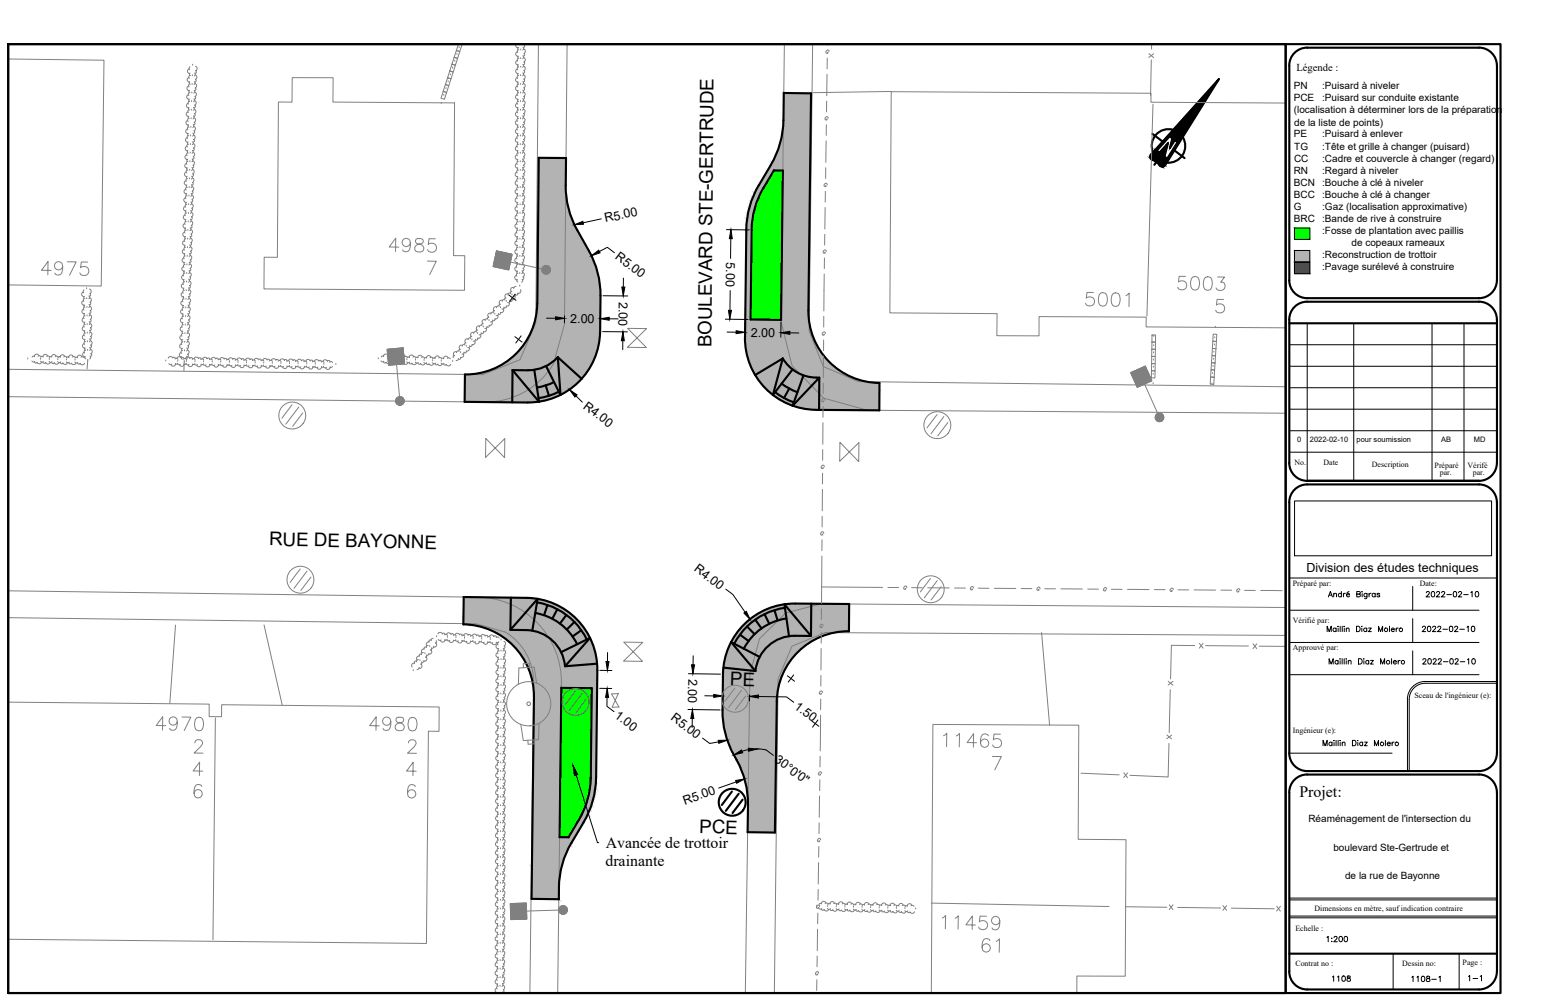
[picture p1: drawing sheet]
<svg xmlns="http://www.w3.org/2000/svg" width="432mm" height="279mm" viewBox="0 0 432 279" stroke-linecap="round" stroke-linejoin="round" font-family="sans-serif">
<defs><g id="words">
<g font-size="7.5" fill="#808080">
<text x="10.6" y="78">4975</text>
<text x="302.3" y="86.8">5001</text>
</g>
<g font-size="5.2">
<text x="198.7" y="96.9" transform="rotate(-90 198.7 96.9)">BOULEVARD STE-GERTRUDE</text>
<text x="75.2" y="152.3" transform="rotate(1 75.2 152.3)">RUE DE BAYONNE</text>
<text x="203.9" y="191.3" transform="rotate(2 203.9 191.3)">PE</text>
<text x="195.3" y="232.5" transform="rotate(2 195.3 232.5)">PCE</text>
</g>
<text font-size="4.9" x="409.2" y="275.2">1-1</text>
<g font-size="4.4">
<text x="396.2" y="177.4">2022-02-10</text>
<text x="396.5" y="186.6">2022-02-10</text>
<text x="362.9" y="222.4">Projet:</text>
<text x="169.2" y="236.7">Avancée de trottoir</text>
<text x="169.1" y="241.8">drainante</text>
<text x="371.1" y="275.2">1108</text>
<text x="393.3" y="275.2">1108-1</text>
</g>
<g font-size="3.5">
<text x="169.1" y="62.1" transform="rotate(-12 169.1 62.1)">R5.00</text>
<text x="171.7" y="72.1" transform="rotate(37 171.7 72.1)">R5.00</text>
<text x="202.8" y="73.2" transform="rotate(91 202.8 73.2)">5.00</text>
<text x="172.8" y="84.2" transform="rotate(91 172.8 84.2)">2.00</text>
<text x="159.3" y="90.1" transform="rotate(1 159.3 90.1)">2.00</text>
<text x="209.7" y="94" transform="rotate(1 209.7 94)">2.00</text>
<text x="162.7" y="113.8" transform="rotate(37 162.7 113.8)">R4.00</text>
<text x="193.7" y="159.2" transform="rotate(37 193.7 159.2)">R4.00</text>
<text x="364.9" y="159.7">Division des études techniques</text>
<text x="192.3" y="189.4" transform="rotate(91 192.3 189.4)">2.00</text>
<text x="221.6" y="197.5" transform="rotate(37 221.6 197.5)">1.50</text>
<text x="171.5" y="200.2" transform="rotate(37 171.5 200.2)">1.00</text>
<text x="187.2" y="200.7" transform="rotate(37 187.2 200.7)">R5.00</text>
<text x="216.1" y="212.5" transform="rotate(37 216.1 212.5)">30°0'0&quot;</text>
<text x="191.3" y="224.6" transform="rotate(-19 191.3 224.6)">R5.00</text>
</g>
<text font-size="3" x="362.1" y="19.9">Légende :</text>
<g font-size="2.8">
<text x="361.3" y="24.9">PN</text>
<text x="361.3" y="28.3">PCE</text>
<text x="369.3" y="24.9">:Puisard à niveler</text>
<text x="369.3" y="28.3">:Puisard sur conduite existante</text>
<text x="361.4" y="31.6">(localisation à déterminer lors de la préparation</text>
<text x="361.5" y="35">de la liste de points)</text>
<text x="361.3" y="38.4">PE</text>
<text x="361.5" y="41.7">TG</text>
<text x="369.3" y="38.4">:Puisard à enlever</text>
<text x="369.3" y="41.7">:Tête et grille à changer (puisard)</text>
<text x="361.4" y="45.1">CC</text>
<text x="369.3" y="45.1">:Cadre et couvercle à changer (regard)</text>
<text x="361.3" y="48.5">RN</text>
<text x="361.4" y="51.8">BCN</text>
<text x="369.3" y="48.5">:Regard à niveler</text>
<text x="369.3" y="51.8">:Bouche à clé à niveler</text>
<text x="361.4" y="55.2">BCC</text>
<text x="361.4" y="58.5">G</text>
<text x="369.3" y="55.2">:Bouche à clé à changer</text>
<text x="369.3" y="58.5">:Gaz (localisation approximative)</text>
<text x="361.4" y="61.9">BRC</text>
<text x="369.3" y="61.9">:Bande de rive à construire</text>
<text x="369.3" y="65.2">:Fosse de plantation avec paillis</text>
<text x="369.3" y="71.9">:Reconstruction de trottoir</text>
<text x="377.5" y="68.6">de copeaux rameaux</text>
<text x="369.3" y="75.2">:Pavage surélevé à construire</text>
<text x="365.4" y="229.6">Réaménagement de l'intersection du</text>
<text x="372.4" y="237.5">boulevard Ste-Gertrude et</text>
<text x="375.7" y="245.3">de la rue de Bayonne</text>
</g>
<g font-size="2.2">
<text x="361.5" y="129.9">No.</text>
<text x="369.7" y="129.9">Date</text>
<text x="383.2" y="130.5">Description</text>
<text x="400.7" y="130.7">Préparé</text>
<text x="409.9" y="130.7">Vérifé</text>
<text x="402.1" y="132.7">par.</text>
<text x="411.3" y="132.7">par.</text>
<text x="361.1" y="163.7">Préparé par:</text>
<text x="396.5" y="163.7">Date:</text>
<text x="361.1" y="173.9">Vérifié par:</text>
<text x="361.1" y="181.6">Approuvé par:</text>
<text x="395.1" y="194.9">Sceau de l'ingénieur (e):</text>
<text x="361.1" y="204.6">Ingénieur (e):</text>
<text x="367.1" y="254.3">Dimensions en mètre, sauf indication contraire</text>
<text x="361.8" y="259.8">Echelle :</text>
<text x="361.8" y="269.7">Contrat no :</text>
<text x="391.6" y="269.7">Dessin no:</text>
<text x="408.5" y="269.3">Page :</text>
</g>
<g font-size="2.1">
<text x="362.3" y="123.5">0</text>
<text x="365.9" y="123.5">2022-02-10</text>
<text x="378.9" y="123.5">pour soumission</text>
<text x="402.5" y="123.5">AB</text>
<text x="411.7" y="123.5">MD</text>
</g>
</g></defs>
<g fill="#b3b3b3" stroke="#b3b3b3" stroke-width=".28">
<path d="M218.9 26l7.6 .1v5.5z"/>
<path d="M245.3 106.9h.3v.2z"/>
<path d="M215 109.5l2.2 1.7z"/>
<path d="M150.5 44l7.6 .1-.1 5.6z"/>
<path d="M131.1 104.5l10.3 7.8h-1.3z"/>
<path d="M226.9 168.5l10.3 .1-.1 7.6z"/>
<path d="M208.9 224.7l7.6 5.6-.1 2.1z"/>
<path d="M158.1 170.3l1.7 1.3z"/>
<path d="M129.4 174.1l.2 .2z"/>
<path d="M148.6 242l7.5 5.7v3.3z"/>
<path d="M218.9 26l7.5 13.3 .1-7.7zM218.9 26l7.5 13.3-7.6-5.7z"/>
<path d="M218.8 33.6l7.6 7.1v-1.4zM218.8 33.6l7.6 7.1-7.6-5.7z"/>
<path d="M218.8 35l7.5 7.3 .1-1.6zM218.8 35l7.5 7.3-7.7-5.8z"/>
<path d="M218.6 36.5l7.7 7.4v-1.6zM218.6 36.5l7.7 7.4-7.9-6z"/>
<path d="M218.4 37.9l7.9 7.6v-1.6zM218.4 37.9l7.9 7.6-8.2-6.2z"/>
<path d="M218.1 39.3l8.2 7.9v-1.7zM218.1 39.3l8.2 7.9-8.6-6.5z"/>
<path d="M217.7 40.7l8.6 8.2v-1.7zM217.7 40.7l8.6 8.2-9.1-6.8z"/>
<path d="M217.2 42.1l9 8.6 .1-1.8zM217.2 42.1l9 8.6-9.6-7.2z"/>
<path d="M216.6 43.5l9.6 8.9v-1.7zM216.6 43.5l9.6 8.9-10.2-7.6z"/>
<path d="M216 44.8l10.2 8.5v-.9zM216 44.8l10.2 8.5-10.5-7.9z"/>
<path d="M215.7 45.4l1.7 2.2h1.3zM215.7 45.4l1.7 2.2-2.1-1.6z"/>
<path d="M215.3 46l.9 1.6h1.2zM215.3 46l.9 1.6-1.3-.9z"/>
<path d="M214.9 46.7l-1.7 5.8 3-4.9zM214.9 46.7l-1.7 5.8-1.2-.9z"/>
<path d="M212 51.6l1.1 1 .1-.1zM212 51.6l1.1 1-1.2-.9z"/>
<path d="M211.9 51.7l.7 2 .5-1.1zM211.9 51.7l.7 2-1.2-.9z"/>
<path d="M211.4 52.8l1 1.1 .2-.2zM211.4 52.8l1 1.1-1.2-.9z"/>
<path d="M211.2 53l.8 1.9 .4-1zM211.2 53l.8 1.9-1.2-.9z"/>
<path d="M210.8 54l1 1.2 .2-.3zM210.8 54l1 1.2-1.2-.9z"/>
<path d="M210.6 54.3l.9 1.9 .3-1zM210.6 54.3l.9 1.9-1.3-1z"/>
<path d="M210.2 55.2l1.1 1.4 .2-.4zM210.2 55.2l1.1 1.4-1.2-1z"/>
<path d="M210.1 55.6l.9 1.9 .3-.9zM210.1 55.6l.9 1.9-1.2-1z"/>
<path d="M209.8 56.5l1.1 1.5 .1-.5zM209.8 56.5l1.1 1.5-1.3-1z"/>
<path d="M209.6 57l1.1 1.8 .2-.8zM209.6 57l1.1 1.8-1.3-1z"/>
<path d="M209.4 57.8l1.1 1.6 .2-.6zM209.4 57.8l1.1 1.6-1.3-1z"/>
<path d="M209.2 58.4l1.2 1.7 .1-.7zM209.2 58.4l1.2 1.7-1.4-1z"/>
<path d="M209 59.1l1.2 1.8 .2-.8zM209 59.1l1.2 1.8-1.3-1.1z"/>
<path d="M208.9 59.8l1.2 1.7 .1-.6zM208.9 59.8l1.2 1.7-1.3-1.1z"/>
<path d="M208.8 60.4l1.3 1.9v-.8zM208.8 60.4l1.3 1.9-1.5-1z"/>
<path d="M208.6 61.3l1.4 1.5 .1-.5zM208.6 61.3l1.4 1.5-1.4-1z"/>
<path d="M208.6 61.8l1.4 2v-1zM208.6 61.8l1.4 2-1.5-1.1z"/>
<path d="M208.5 62.7l1.5 1.5v-.4zM208.5 62.7l1.5 1.5-1.5-1.1z"/>
<path d="M208.5 63.1l1.4 2.2 .1-1.1zM208.5 63.1l1.4 2.2-1.5-1.1z"/>
<path d="M218.7 47.6l7.1 39.1 .4-33.4zM218.7 47.6l7.1 39.1-7.6-5.7z"/>
<path d="M218.2 81l7.6 6.9v-1.2zM218.2 81l7.6 6.9-7.6-5.7z"/>
<path d="M218.2 82.2l7.7 7-.1-1.3zM218.2 82.2l7.7 7-7.7-5.8z"/>
<path d="M218.2 83.4l7.9 7-.2-1.2zM218.2 83.4l7.9 7-7.9-5.9z"/>
<path d="M218.2 84.5l8.2 7.2-.3-1.3zM218.2 84.5l8.2 7.2-8.2-6.2z"/>
<path d="M218.2 85.5l8.5 7.4-.3-1.2zM218.2 85.5l8.5 7.4-8.5-6.5z"/>
<path d="M245.3 106.9l.3 .9v-.7zM244.4 106.9h.9l.3 .9z"/>
<path d="M218.2 86.4l8.9 7.7-.4-1.2zM218.2 86.4l8.9 7.7-8.9-6.8z"/>
<path d="M244.4 106.9l1.2 1.7v-.8zM243.1 106.7l1.3 .2 1.2 1.7z"/>
<path d="M218.2 87.3l9.4 7.9-.5-1.1zM218.2 87.3l9.4 7.9-9.4-7.1z"/>
<path d="M243.1 106.7l2.5 2.6v-.7zM241.9 106.5l1.2 .2 2.5 2.6z"/>
<path d="M218.2 88.1l10 8.3-.6-1.2zM218.2 88.1l10 8.3-10.1-7.6z"/>
<path d="M241.9 106.5l3.7 3.5v-.7zM240.7 106.2l1.2 .3 3.7 3.5z"/>
<path d="M218.1 88.8l10.5 8.4-.4-.8zM218.1 88.8l10.5 8.4-10.5-7.9z"/>
<path d="M218.1 89.3l10.7 8.2zM218 89.3l10.8 8.2z"/>
<path d="M240.7 106.2l4.9 4.3v-.5zM239.5 105.9l1.2 .3 4.9 4.3z"/>
<path d="M218 89.3l11.5 9.2-.7-1zM217.3 89.3h.7l11.5 9.2z"/>
<path d="M239.5 105.9l6.1 5.1v-.5zM238.3 105.5l1.2 .4 6.1 5.1z"/>
<path d="M217.3 89.3l13 10.2-.8-1zM216.7 89.3h.6l13 10.2z"/>
<path d="M238.3 105.5l7.3 5.8v-.3zM237.1 104.9l1.2 .6 7.3 5.8z"/>
<path d="M216.7 89.3l14.4 11.2-.8-1zM216.2 89.3h.5l14.4 11.2z"/>
<path d="M237.1 104.9l8.5 6.7v-.3zM236 104.4l1.1 .5 8.5 6.7z"/>
<path d="M216.2 89.3l15.8 12.1-.9-.9zM215.9 89.3h.3l15.8 12.1z"/>
<path d="M236 104.4l9.6 7.4zM234.9 103.7l10.7 8.1z"/>
<path d="M234.9 103.7l10.7 8.1zM234.5 103.4l11.1 8.4z"/>
<path d="M215.9 89.3l17 12.9zM215.7 89.3l17.2 12.9z"/>
<path d="M234.5 103.4l11.1 8.4zM233.9 103l11.7 8.8z"/>
<path d="M215.7 89.3l18.2 13.7zM215.7 89.3l18.2 13.7z"/>
<path d="M215.7 89.3l29.9 25.2v-2.7zM212 89.2l3.7 .1 29.9 25.2z"/>
<path d="M208.4 64.2l1.3 23.3 .2-22.2zM208.4 64.2l1.3 23.3-1.5-1.2z"/>
<path d="M212 89.2l31.3 25.3h2.3zM209.6 89.2h2.4l31.3 25.3z"/>
<path d="M208.2 86.3l1.4 2.9 .1-1.7zM208.2 86.3l1.4 2.9-1.4-1.1z"/>
<path d="M208.2 88.1l26.8 26.3 8.3 .1zM208.2 88.1l26.8 26.3-26.9-20.2z"/>
<path d="M208.1 94.2l25.2 20.2h1.7zM208.1 94.2l25.2 20.2-25.2-19z"/>
<path d="M208.1 95.4l23.7 19h1.5zM208.1 95.4l23.7 19-23.6-17.7z"/>
<path d="M208.2 96.7l22.1 17.7h1.5zM208.2 96.7l22.1 17.7-21.9-16.5z"/>
<path d="M208.4 97.9l20.5 16.5h1.4zM208.4 97.9l20.5 16.5-20.2-15.2z"/>
<path d="M208.7 99.2l19.2 15.2h1zM208.7 99.2l19.2 15.2-19-14.3z"/>
<path d="M208.9 100.1l18.7 14.3h.3zM208.9 100.1l18.7 14.3-18.6-14z"/>
<path d="M209 100.4l17.7 14h.9zM209 100.4l17.7 14-17.4-13.1z"/>
<path d="M209.3 101.3l17 13 .4 .1zM209.3 101.3l17 13-16.9-12.7z"/>
<path d="M209.4 101.6l16 12.6 .9 .1zM209.4 101.6l16 12.6-15.6-11.8z"/>
<path d="M209.8 102.4l15.3 11.8h.3zM209.8 102.4l15.3 11.8-15.2-11.5z"/>
<path d="M209.9 102.7l14.3 11.3 .9 .2zM209.9 102.7l14.3 11.3-13.9-10.4z"/>
<path d="M210.3 103.6l13.9 10.4zM210.3 103.6l13.5 10.3-13.3-10z"/>
<path d="M210.5 103.9l12.4 9.8 .9 .2zM210.5 103.9l12.4 9.8-12-9z"/>
<path d="M210.9 104.7l12 9zM210.9 104.7l11.7 8.9z"/>
<path d="M211.1 104.9l10.6 8.5 .9 .2zM211.1 104.9l10.6 8.5-10.1-7.7z"/>
<path d="M211.6 105.7l10.1 7.7zM211.6 105.7l9.8 7.5z"/>
<path d="M211.8 106l8.8 6.9 .8 .3zM211.8 106l8.8 6.9-8.2-6.1z"/>
<path d="M212.4 106.8l8.2 6.1zM212.4 106.8l7.8 6z"/>
<path d="M212.5 107l6.9 5.4 .8 .4zM212.5 107l6.9 5.4-6.2-4.7z"/>
<path d="M213.2 107.7l6.2 4.7zM213.2 107.7l5.9 4.5z"/>
<path d="M213.4 108l4.9 3.8 .8 .4zM213.4 108l4.9 3.8z"/>
<path d="M214.1 108.6l4.2 3.2zM214.1 108.6l3.8 3z"/>
<path d="M214.2 108.9l3.7 2.7zM214.2 108.9l3 2.3z"/>
<path d="M215 109.5l1.8 1.4zM215.2 109.7l1.6 1.2z"/>
<path d="M150.5 44l7.5 7.7v-2zM150.5 44l7.5 7.7-7.5-5.7z"/>
<path d="M150.5 46l7.5 7.2v-1.5zM150.5 46l7.5 7.2-7.6-5.7z"/>
<path d="M150.4 47.5l7.8 7.2-.2-1.5zM150.4 47.5l7.8 7.2-7.8-5.9z"/>
<path d="M150.4 48.8l7.9 7.3-.1-1.4zM150.4 48.8l7.9 7.3-7.9-6z"/>
<path d="M150.4 50.1l8.2 7.4-.3-1.4zM150.4 50.1l8.2 7.4-8.2-6.2z"/>
<path d="M150.4 51.3l8.6 7.6-.4-1.4zM150.4 51.3l8.6 7.6-8.6-6.5z"/>
<path d="M150.4 52.4l9 7.9-.4-1.4zM150.4 52.4l9 7.9-9-6.8z"/>
<path d="M150.4 53.5l9.6 8.2-.6-1.4zM150.4 53.5l9.6 8.2-9.6-7.3z"/>
<path d="M150.4 54.4l10.2 8.6-.6-1.3zM150.4 54.4l10.2 8.6-10.2-7.7z"/>
<path d="M150.4 55.3l10.8 9-.6-1.3zM150.4 55.3l10.8 9-10.9-8.2z"/>
<path d="M150.3 56.1l14.2 13.9-3.3-5.7zM150.3 56.1l14.2 13.9-14.2-10.6z"/>
<path d="M150.3 59.4l14.9 11.9-.7-1.3zM150.3 59.4l14.9 11.9-14.9-11.2z"/>
<path d="M150.3 60.1l15.5 12.5-.6-1.3zM150.3 60.1l15.5 12.5-15.5-11.6z"/>
<path d="M150.3 61l16 13-.5-1.4zM150.3 61l16 13-16-12.1z"/>
<path d="M150.3 61.9l16.4 13.5-.4-1.4zM150.3 61.9l16.4 13.5-16.4-12.4z"/>
<path d="M150.3 63l16.8 13.8-.4-1.4zM150.3 63l16.8 13.8-16.8-12.7z"/>
<path d="M150.3 64.1l17.1 14.1-.3-1.4zM150.3 64.1l17.1 14.1-17.1-12.9z"/>
<path d="M150.3 65.3l17.3 14.4-.2-1.5zM150.3 65.3l17.3 14.4-17.4-13.1z"/>
<path d="M150.2 66.6l17.5 14.5-.1-1.4zM150.2 66.6l17.5 14.5-17.5-13.2z"/>
<path d="M150.2 67.9l17.5 14.7v-1.5zM150.2 67.9l17.5 14.7-17.5-13.2z"/>
<path d="M150.2 69.4l17.4 23.1 .1-9.9zM150.2 69.4l17.4 23.1-17.5-13.1z"/>
<path d="M150.1 79.4l17.5 14.4v-1.3zM150.1 79.4l17.5 14.4-17.5-13.2z"/>
<path d="M150.1 80.6l17.3 14.5 .2-1.3zM150.1 80.6l17.3 14.5-17.3-13.1z"/>
<path d="M150.1 82l17.1 14.3 .2-1.2zM150.1 82l17.1 14.3-17.1-12.9z"/>
<path d="M150.1 83.4l16.9 14.1 .2-1.2zM150.1 83.4l16.9 14.1-16.9-12.8z"/>
<path d="M150.1 84.7l16.8 12.8zM150.1 84.7l16.8 12.8z"/>
<path d="M150.1 84.8l16.5 13.7 .3-1zM150.1 84.8l16.5 13.7-16.6-12.5z"/>
<path d="M150 86l16.6 12.7v-.2zM150 86l16.6 12.7-16.6-12.5z"/>
<path d="M150 86.2l16.3 13.4 .3-.9zM150 86.2l16.3 13.4-16.4-12.4z"/>
<path d="M149.9 87.2l16.2 12.7 .2-.3zM149.9 87.2l16.2 12.7-16.3-12.3z"/>
<path d="M149.8 87.6l16 13 .3-.7zM149.8 87.6l16 13-16.1-12.1z"/>
<path d="M149.7 88.5l15.9 12.5 .2-.4zM149.7 88.5l15.9 12.5-16-12.1z"/>
<path d="M149.6 88.9l15.7 12.8 .3-.7zM149.6 88.9l15.7 12.8-15.9-12z"/>
<path d="M149.4 89.7l15.7 12.5 .2-.5zM149.4 89.7l15.7 12.5-15.9-11.9z"/>
<path d="M149.2 90.3l15.5 12.4 .4-.5zM149.2 90.3l15.5 12.4-15.7-11.8z"/>
<path d="M149 90.9l15.4 12.4 .3-.6zM149 90.9l15.4 12.4-15.6-11.8z"/>
<path d="M148.8 91.5l15.3 12.2 .3-.4zM148.8 91.5l15.3 12.2-15.5-11.6z"/>
<path d="M148.6 92.1l15.1 12.2 .4-.6zM148.6 92.1l15.1 12.2-15.4-11.6z"/>
<path d="M148.3 92.7l15 12 .4-.4zM148.3 92.7l15 12-15.2-11.5z"/>
<path d="M148.1 93.2l14.8 12.1 .4-.6zM148.1 93.2l14.8 12.1-15.1-11.4z"/>
<path d="M147.8 93.9l14.7 11.8 .4-.4zM147.8 93.9l14.7 11.8-15-11.4z"/>
<path d="M147.5 94.3l14.6 11.9 .4-.5zM147.5 94.3l14.6 11.9-14.9-11.2z"/>
<path d="M147.2 95l14.5 11.6 .4-.4zM147.2 95l14.5 11.6-14.8-11.2z"/>
<path d="M146.9 95.4l14.3 11.7 .5-.5zM146.9 95.4l14.3 11.7-14.7-11.1z"/>
<path d="M146.5 96l14.2 11.4 .5-.3zM146.5 96l14.2 11.4-14.6-10.9z"/>
<path d="M146.1 96.5l14.1 11.4 .5-.5zM146.1 96.5l14.1 11.4-14.5-10.9z"/>
<path d="M145.7 97l14 11.3 .5-.4zM145.7 97l14 11.3-14.3-10.8z"/>
<path d="M145.4 97.5l13.8 11.1 .5-.3zM145.4 97.5l13.8 11.1-14.3-10.7z"/>
<path d="M144.9 97.9l13.7 11.1 .6-.4zM144.9 97.9l13.7 11.1-14.1-10.6z"/>
<path d="M144.5 98.4l13.7 10.9 .4-.3zM144.5 98.4l13.7 10.9-14.1-10.5z"/>
<path d="M144.1 98.8l13.4 10.9 .7-.4zM143.6 99.3l.5-.5 13.4 10.9z"/>
<path d="M143.6 99.3l13.5 10.7 .4-.3zM143.3 99.6l.3-.3 13.5 10.7z"/>
<path d="M143.3 99.6l13 10.8 .8-.4zM142.7 100.1l.6-.5 13 10.8z"/>
<path d="M142.7 100.1l13.3 10.4 .3-.1zM142.4 100.3l.3-.2 13.3 10.4z"/>
<path d="M142.4 100.3l12.6 10.6 1-.4zM141.7 100.8l.7-.5 12.6 10.6z"/>
<path d="M141.7 100.8l13.1 10.2 .2-.1zM141.5 101l.2-.2 13.1 10.2z"/>
<path d="M141.5 101l12.2 10.4 1.1-.4zM140.6 101.5l.9-.5 12.2 10.4z"/>
<path d="M140.6 101.5l13.1 9.9zM140.5 101.6l13.1 9.8z"/>
<path d="M140.5 101.6l11.9 10.2 1.2-.4zM139.6 102.1l.9-.5 11.9 10.2z"/>
<path d="M139.6 102.1l12.8 9.7zM139.5 102.2l12.8 9.6z"/>
<path d="M139.5 102.2l11.7 9.8 1.1-.2zM138.6 102.6l.9-.4 11.7 9.8z"/>
<path d="M138.6 102.6l12.2 9.5 .4-.1zM138.4 102.7l.2-.1 12.2 9.5z"/>
<path d="M138.4 102.7l11.5 9.5 .9-.1zM137.7 103l.7-.3 11.5 9.5z"/>
<path d="M137.7 103l11.6 9.3 .6-.1zM137.2 103.2l.5-.2 11.6 9.3z"/>
<path d="M137.2 103.2l11.5 9.1h.6zM136.8 103.4l.4-.2 11.5 9.1z"/>
<path d="M136.8 103.4l10.8 9 1.1-.1zM136.1 103.6l.7-.2 10.8 9z"/>
<path d="M136.1 103.6l11.3 8.8h.2zM135.9 103.7l11.5 8.7z"/>
<path d="M135.9 103.7l10 8.6 1.5 .1zM134.8 104l1.1-.3 10 8.6z"/>
<path d="M134.8 104l9.6 8.3h1.5zM133.6 104.2l1.2-.2 9.6 8.3z"/>
<path d="M133.6 104.2l9.3 8.1h1.5zM132.4 104.4l1.2-.2 9.3 8.1z"/>
<path d="M132.4 104.4l9 7.9h1.5zM131.1 104.5l1.3-.1 9 7.9z"/>
<path d="M129.9 104.5l10.2 7.8-9-7.8zM129.9 104.5l10.2 7.8-10.3-.1z"/>
<path d="M226.9 168.5l9 7.7h1.2zM225.6 168.5h1.3l9 7.7z"/>
<path d="M225.6 168.5l9 7.8 1.3-.1zM224.2 168.5h1.4l9 7.8z"/>
<path d="M224.2 168.5l9.2 8 1.2-.2zM222.7 168.5h1.5l9.2 8z"/>
<path d="M222.7 168.5l10.2 8.1 .5-.1zM222.1 168.5h.6l10.2 8.1z"/>
<path d="M222.1 168.5l10.1 8.3 .7-.2zM221.1 168.5h1l10.1 8.3z"/>
<path d="M221.1 168.5l10.8 8.3h.3zM220.9 168.5h.2l10.8 8.3z"/>
<path d="M220.9 168.5l10 8.6 1-.3zM219.6 168.6l1.3-.1 10 8.6z"/>
<path d="M219.6 168.6l11.3 8.5zM219.6 168.6l11.3 8.5z"/>
<path d="M219.6 168.6l10.3 8.9 1-.4zM218.4 168.8l1.2-.2 10.3 8.9z"/>
<path d="M218.4 168.8l11.4 8.7h.1zM218.2 168.8l11.6 8.7z"/>
<path d="M218.2 168.8l10.7 9.1 .9-.4zM217.1 169.1l1.1-.3 10.7 9.1z"/>
<path d="M217.1 169.1l11.5 8.9 .3-.1zM216.8 169.1h.3l11.5 8.9z"/>
<path d="M216.8 169.1l11.1 9.3 .7-.4zM215.9 169.4l.9-.3 11.1 9.3z"/>
<path d="M215.9 169.4l11.6 9.2 .4-.2zM215.5 169.5l.4-.1 11.6 9.2z"/>
<path d="M215.5 169.5l11.4 9.4 .6-.3zM214.8 169.8l.7-.3 11.4 9.4z"/>
<path d="M214.8 169.8l11.6 9.4 .5-.3zM214.2 170l.6-.2 11.6 9.4z"/>
<path d="M214.2 170l11.7 9.6 .5-.4zM213.6 170.3l.6-.3 11.7 9.6z"/>
<path d="M213.6 170.3l11.8 9.6 .5-.3zM213 170.6l.6-.3 11.8 9.6z"/>
<path d="M213 170.6l11.9 9.6 .5-.3zM212.5 170.8l.5-.2 11.9 9.6z"/>
<path d="M212.5 170.8l11.9 9.9 .5-.5zM211.8 171.2l.7-.4 11.9 9.9z"/>
<path d="M211.8 171.2l12.2 9.8 .4-.3zM211.4 171.5l.4-.3 12.2 9.8z"/>
<path d="M211.4 171.5l12 10 .6-.5zM210.7 171.9l.7-.4 12 10z"/>
<path d="M210.7 171.9l12.4 9.9 .3-.3zM210.4 172.2l.3-.3 12.4 9.9z"/>
<path d="M210.4 172.2l12.1 10.2 .6-.6zM209.7 172.7l.7-.5 12.1 10.2z"/>
<path d="M209.7 172.7l12.6 9.9 .2-.2zM209.4 172.9l.3-.2 12.6 9.9z"/>
<path d="M209.4 172.9l12.3 10.4 .6-.7zM208.7 173.5l.7-.6 12.3 10.4z"/>
<path d="M208.7 173.5l12.7 10.1 .3-.3zM208.4 173.7l.3-.2 12.7 10.1z"/>
<path d="M208.4 173.7l12.5 10.6 .5-.7zM207.8 174.3l.6-.6 12.5 10.6z"/>
<path d="M207.8 174.3l12.9 10.3 .2-.3zM207.8 174.3l12.9 10.3-13.2-10z"/>
<path d="M207.5 174.6l12.7 10.7 .5-.7zM207.5 174.6l12.7 10.7-13.3-10z"/>
<path d="M206.9 175.3l13.1 10.3 .2-.3zM206.9 175.3l13.1 10.3-13.3-10.1z"/>
<path d="M206.7 175.5l12.8 10.9 .5-.8zM206.7 175.5l12.8 10.9-13.4-10.2z"/>
<path d="M206.1 176.2l13.3 10.5 .1-.3zM206.1 176.2l13.3 10.5-13.5-10.2z"/>
<path d="M205.9 176.5l13.1 11 .4-.8zM205.9 176.5l13.1 11-13.6-10.3z"/>
<path d="M205.4 177.2l13.4 10.6 .2-.3zM205.4 177.2l13.4 10.6-13.6-10.3z"/>
<path d="M205.2 177.5l13.2 11.1 .4-.8zM205.2 177.5l13.2 11.1-13.7-10.3z"/>
<path d="M204.7 178.3l13.6 10.7 .1-.4zM204.7 178.3l13.6 10.7-13.8-10.4z"/>
<path d="M204.5 178.6l13.5 11.2 .3-.8zM204.5 178.6l13.5 11.2-13.8-10.5z"/>
<path d="M204.2 179.3l13.7 10.9 .1-.4zM204.2 179.3l13.7 10.9-14-10.5z"/>
<path d="M203.9 179.7l13.7 11.3 .3-.8zM203.9 179.7l13.7 11.3-14-10.6z"/>
<path d="M203.6 180.4l13.9 11.1 .1-.5zM203.6 180.4l13.9 11.1-14.1-10.6z"/>
<path d="M203.4 180.9l14 11.3 .1-.7zM203.4 180.9l14 11.3-14.2-10.7z"/>
<path d="M203.2 181.5l14.1 11.3 .1-.6zM203.2 181.5l14.1 11.3-14.3-10.8z"/>
<path d="M203 182l14.1 11.4 .2-.6zM203 182l14.1 11.4-14.3-10.8z"/>
<path d="M202.8 182.6l14.3 11.5v-.7zM202.8 182.6l14.3 11.5-14.5-10.9z"/>
<path d="M202.6 183.2l14.4 11.5 .1-.6zM202.6 183.2l14.4 11.5-14.5-11z"/>
<path d="M202.5 183.7l14.5 11.8v-.8zM202.5 183.7l14.5 11.8-14.7-11.1z"/>
<path d="M202.3 184.4l14.7 11.5v-.4zM202.3 184.4l14.7 11.5-14.7-11.1z"/>
<path d="M202.3 184.8l14.6 12.1 .1-1zM202.3 184.8l14.6 12.1-14.8-11.2z"/>
<path d="M202.1 185.7l14.8 12.5v-1.3zM202.1 185.7l14.8 12.5-14.9-11.3z"/>
<path d="M202 186.9l14.9 12.6v-1.3zM202 186.9l14.9 12.6-15-11.3z"/>
<path d="M201.9 188.2l14.9 21.2 .1-9.9zM201.9 188.2l14.9 21.2-15-11.2z"/>
<path d="M201.8 198.2l14.9 12.7 .1-1.5zM201.8 198.2l14.9 12.7-14.9-11.3z"/>
<path d="M201.8 199.6l14.9 12.6v-1.3zM201.8 199.6l14.9 12.6-14.8-11.1z"/>
<path d="M201.9 201.1l14.8 12.4v-1.3zM201.9 201.1l14.8 12.4-14.6-11z"/>
<path d="M202.1 202.5l14.6 12.2v-1.2zM202.1 202.5l14.6 12.2-14.3-10.8z"/>
<path d="M202.4 203.9l14.3 12v-1.2zM202.4 203.9l14.3 12-14-10.5z"/>
<path d="M202.7 205.4l14 11.5v-1zM202.7 205.4l14 11.5-13.5-10.2z"/>
<path d="M203.2 206.7l13.4 11.1 .1-.9zM203.2 206.7l13.4 11.1-12.9-9.7z"/>
<path d="M203.7 208.1l12.9 10.6v-.9zM203.7 208.1l12.9 10.6-12.3-9.3z"/>
<path d="M204.3 209.4l12.3 10.1v-.8zM204.3 209.4l12.3 10.1-11.6-8.8z"/>
<path d="M205 210.7l11.6 9.6v-.8zM205 210.7l11.6 9.6-10.9-8.2z"/>
<path d="M205.7 212.1l10.9 9v-.8zM205.7 212.1l10.9 9-10.2-7.7z"/>
<path d="M206.4 213.4l10.2 8.5v-.8zM206.4 213.4l10.2 8.5-9.6-7.2z"/>
<path d="M207 214.7l9.6 8.2v-1zM207 214.7l9.6 8.2-9.1-6.8z"/>
<path d="M207.5 216.1l9.1 7.8v-1zM207.5 216.1l9.1 7.8-8.6-6.4z"/>
<path d="M208 217.5l8.5 7.6 .1-1.2zM208 217.5l8.5 7.6-8.2-6.2z"/>
<path d="M208.3 218.9l8.2 7.4v-1.2zM208.3 218.9l8.2 7.4-7.9-6z"/>
<path d="M208.6 220.3l7.9 7.3v-1.3zM208.6 220.3l7.9 7.3-7.7-5.8z"/>
<path d="M208.8 221.8l7.7 7.1v-1.3zM208.8 221.8l7.7 7.1-7.6-5.7z"/>
<path d="M208.9 223.2l7.6 7.1v-1.4zM208.9 223.2l7.6 7.1-7.6-5.6z"/>
<path d="M208.9 224.7v2l7.5 5.7zM208.9 226.7l7.5 5.7-7.6-.1z"/>
<path d="M158.1 170.3l1.8 1.4zM157.8 170.1l2.1 1.6z"/>
<path d="M157.8 170.1l2.9 2.4zM156.9 169.6l3.8 2.9z"/>
<path d="M156.9 169.6l3.9 3zM156.7 169.5l4.1 3.1z"/>
<path d="M156.7 169.5l4.9 3.9zM155.8 169l.9 .5 4.9 3.9z"/>
<path d="M155.8 169l5.9 4.5zM155.6 168.9l6.1 4.6z"/>
<path d="M155.6 168.9l6.8 5.4-.7-.8zM154.6 168.5l1 .4 6.8 5.4z"/>
<path d="M154.6 168.5l7.9 6zM154.5 168.4l8 6.1z"/>
<path d="M154.5 168.4l8.7 6.9-.7-.8zM153.5 168l1 .4 8.7 6.9z"/>
<path d="M153.5 168l9.8 7.5zM153.3 167.9l10 7.6z"/>
<path d="M153.3 167.9l10.6 8.5-.6-.9zM152.3 167.6l1 .3 10.6 8.5z"/>
<path d="M152.3 167.6l11.7 8.9zM152.1 167.6l11.9 8.9z"/>
<path d="M152.1 167.6l12.4 9.9-.5-1zM151 167.3l1.1 .3 12.4 9.9z"/>
<path d="M151 167.3l13.6 10.3zM150.9 167.3l13.7 10.3z"/>
<path d="M150.9 167.3l14.1 11.3-.4-1zM149.8 167.1l1.1 .2 14.1 11.3z"/>
<path d="M149.8 167.1l15.3 11.7zM149.6 167.1l15.5 11.7z"/>
<path d="M149.6 167.1l15.9 12.6-.4-.9zM148.6 167l1 .1 15.9 12.6z"/>
<path d="M148.6 167l17 12.9zM148.4 166.9l17.2 13z"/>
<path d="M148.4 166.9l17.5 14-.3-1zM147.3 166.9h1.1l17.5 14z"/>
<path d="M147.3 166.9l18.7 14.2zM147.1 166.9l18.9 14.2z"/>
<path d="M147.1 166.9l19.2 15.2-.3-1zM146 166.9h1.1l19.2 15.2z"/>
<path d="M146 166.9l20.5 16.5-.2-1.3zM144.6 166.9h1.4l20.5 16.5z"/>
<path d="M144.6 166.9l22.1 17.7-.2-1.2zM143.1 166.8l1.5 .1 22.1 17.7z"/>
<path d="M143.1 166.8l23.7 19.1-.1-1.3zM141.5 166.8h1.6l23.7 19.1z"/>
<path d="M141.5 166.8l25.3 20.3v-1.2zM139.9 166.8h1.6l25.3 20.3z"/>
<path d="M139.9 166.8l26.9 26.4v-6.1zM131.5 166.7l8.4 .1 26.9 26.4z"/>
<path d="M131.5 166.7l31.8 25.4h2zM129.5 166.6l2 .1 31.8 25.4z"/>
<path d="M129.5 166.6l29.9 25.4 3.9 .1zM129.5 166.6l29.9 25.4-29.9-22.5z"/>
<path d="M141.1 178.2l18.3 13.8zM141.1 178.2l18.2 13.8z"/>
<path d="M129.5 169.5l11.6 8.7zM129.5 169.5l10.8 8.2z"/>
<path d="M129.5 169.5l10.8 8.2zM129.5 169.5l10.6 8z"/>
<path d="M142.1 179l17.2 13zM142.1 179l17.1 13z"/>
<path d="M129.5 169.5l10.6 8zM129.5 169.5l9.5 7.4z"/>
<path d="M143 179.9l15.8 12.1h.4zM143 179.9l15.8 12.1-14.9-11.2z"/>
<path d="M129.5 169.7l8.4 6.6 1.1 .6zM129.5 169.7l8.4 6.6-8.4-6.4z"/>
<path d="M143.9 180.8l14.5 11.2h.4zM143.9 180.8l14.5 11.2-13.7-10.3z"/>
<path d="M129.5 169.9l7.2 5.9 1.2 .5zM129.5 169.9l7.2 5.9-7.2-5.5z"/>
<path d="M144.7 181.7l13.1 10.3h.6zM144.7 181.7l13.1 10.3-12.3-9.3z"/>
<path d="M129.5 170.3l6.1 5 1.1 .5zM129.5 170.3l6.1 5-6.1-4.6z"/>
<path d="M145.5 182.7l11.6 9.3h.7zM145.5 182.7l11.6 9.3-10.9-8.3z"/>
<path d="M129.5 170.7l4.9 4.3 1.2 .3zM129.5 170.7l4.9 4.3-4.9-3.7z"/>
<path d="M146.2 183.7l10.6 8.3h.3zM146.2 183.7l10.6 8.3-10.4-7.8z"/>
<path d="M146.4 184.2l10.4 8.2v-.4zM146.4 184.2l10.4 8.2-10-7.6z"/>
<path d="M129.5 171.3l3.6 3.4 1.3 .3zM129.5 171.3l3.6 3.4-3.7-2.8z"/>
<path d="M146.8 184.8l10 8.3v-.7zM146.8 184.8l10 8.3-9.5-7.1z"/>
<path d="M129.4 171.9l2.5 2.6 1.2 .2zM129.4 171.9l2.5 2.6-2.5-1.9z"/>
<path d="M147.3 186l9.5 7.9v-.8zM147.3 186l9.5 7.9-9-6.8z"/>
<path d="M129.4 172.6l1.3 1.7 1.2 .2zM129.4 172.6l1.3 1.7-1.3-.9z"/>
<path d="M147.8 187.1l9 7.6v-.8zM147.8 187.1l9 7.6-8.6-6.4z"/>
<path d="M129.4 173.4l.2 .9h1.1zM129.4 173.4l.2 .9-.2-.2z"/>
<path d="M148.2 188.3l8.5 7.4 .1-1zM148.2 188.3l8.5 7.4-8.1-6.2z"/>
<path d="M148.6 189.5l8.1 7.2v-1zM148.6 189.5l8.1 7.2-7.9-5.9z"/>
<path d="M148.8 190.8l7.9 7v-1.1zM148.8 190.8l7.9 7-7.7-5.8z"/>
<path d="M149 192l7.7 7v-1.2zM149 192l7.7 7-7.6-5.8z"/>
<path d="M149.1 193.2l7.6 7v-1.2zM149.1 193.2l7.6 7-7.6-5.7z"/>
<path d="M165.3 192.1l1.2 25 .3-23.9zM165.3 192.1l1.2 25-1.5-1.1z"/>
<path d="M165 216l1.4 2.2 .1-1.1zM165 216l1.4 2.2-1.4-1.1z"/>
<path d="M165 217.1l1.4 1.5v-.4zM165 217.1l1.4 1.5-1.4-1.1z"/>
<path d="M165 217.5l1.3 2 .1-.9zM165 217.5l1.3 2-1.4-1z"/>
<path d="M164.9 218.5l1.4 1.5v-.5zM164.9 218.5l1.4 1.5-1.4-1.1z"/>
<path d="M164.9 218.9l1.3 1.9 .1-.8zM164.9 218.9l1.3 1.9-1.4-1z"/>
<path d="M164.8 219.8l1.3 1.6 .1-.6zM164.8 219.8l1.3 1.6-1.4-1z"/>
<path d="M164.7 220.4l1.2 1.8 .2-.8zM164.7 220.4l1.2 1.8-1.3-1z"/>
<path d="M164.6 221.2l1.1 1.7 .2-.7zM164.6 221.2l1.1 1.7-1.3-1z"/>
<path d="M164.4 221.9l1.2 1.6 .1-.6zM164.4 221.9l1.2 1.6-1.3-1z"/>
<path d="M164.3 222.5l1.1 1.8 .2-.8zM164.3 222.5l1.1 1.8-1.3-1z"/>
<path d="M164.1 223.3l1.1 1.5 .2-.5zM164.1 223.3l1.1 1.5-1.3-1z"/>
<path d="M163.9 223.8l1 1.8 .3-.8zM163.9 223.8l1 1.8-1.3-.9z"/>
<path d="M163.6 224.7l1.1 1.3 .2-.4zM163.6 224.7l1.1 1.3-1.2-.9z"/>
<path d="M163.5 225.1l.8 1.9 .4-1zM163.5 225.1l.8 1.9-1.2-.9z"/>
<path d="M163.1 226.1l1.1 1.2 .1-.3zM163.1 226.1l1.1 1.2-1.2-.9z"/>
<path d="M163 226.4l.7 1.9 .5-1zM163 226.4l.7 1.9-1.2-.9z"/>
<path d="M162.5 227.4l1.1 1.1 .1-.2zM162.5 227.4l1.1 1.1-1.2-.9z"/>
<path d="M162.4 227.6l.6 2 .6-1.1zM162.4 227.6l.6 2-1.2-.9z"/>
<path d="M161.8 228.7l1.1 1 .1-.1zM161.8 228.7l1.1 1-1.2-.9z"/>
<path d="M161.7 228.8l-1.7 5.8 2.9-4.9zM161.7 228.8l-1.7 5.8-1.2-.9z"/>
<path d="M158.8 233.7l.8 1.5 .4-.6zM157.6 233.7h1.2l.8 1.5z"/>
<path d="M149.1 194.5l7.2 38.2 .4-32.5zM149.1 194.5l7.2 38.2-7.6-5.6z"/>
<path d="M157.6 233.7l1.7 2.2 .3-.7zM156.3 233.7h1.3l1.7 2.2z"/>
<path d="M148.7 227.1l7.6 6.6v-1zM148.7 227.1l7.6 6.6-7.6-5.7z"/>
<path d="M148.7 228l10.2 8.5 .4-.6zM148.7 228l10.2 8.5-10.2-7.7z"/>
<path d="M148.7 228.8l9.6 9 .6-1.3zM148.7 228.8l9.6 9-9.6-7.2z"/>
<path d="M148.7 230.6l9 8.6 .6-1.4zM148.7 230.6l9 8.6-9-6.9z"/>
<path d="M148.7 232.3l8.6 8.2 .4-1.3zM148.7 232.3l8.6 8.2-8.6-6.4z"/>
<path d="M148.7 234.1l8.2 7.9 .4-1.5zM148.7 234.1l8.2 7.9-8.2-6.2z"/>
<path d="M148.7 235.8l7.8 7.6 .4-1.4zM148.7 235.8l7.8 7.6-7.9-6z"/>
<path d="M148.6 237.4l7.7 7.4 .2-1.4zM148.6 237.4l7.7 7.4-7.7-5.8z"/>
<path d="M148.6 239l7.6 7.3 .1-1.5zM148.6 239l7.6 7.3-7.6-5.8z"/>
<path d="M148.6 240.5l7.5 7.2 .1-1.4zM148.6 240.5l7.5 7.2-7.5-5.7z"/>
<path d="M148.6 242l-.1 3.3 7.6 5.7zM148.5 245.3l7.6 5.7-7.6-.1z"/>
</g>
<g fill="#0f0" stroke="#0f0" stroke-width=".28">
<path d="M216.2 47.6h2.5l-.1 1.8z"/>
<path d="M210 64.2l8.4 6.3-.3 18.8z"/>
<path d="M156.8 192l8.5 .1-.1 6.3z"/>
<path d="M156.4 224.8l5.3 4-2.9 4.9z"/>
<path d="M216.2 47.6l2.3 8.9 .1-7.1zM216.2 47.6l2.3 8.9-5.3-4z"/>
<path d="M213.2 52.5l5.3 5.6v-1.6zM213.2 52.5l5.3 5.6-5.9-4.4z"/>
<path d="M212.6 53.7l5.9 6.1v-1.7zM212.6 53.7l5.9 6.1-6.5-4.9z"/>
<path d="M212 54.9l6.5 6.5v-1.6zM212 54.9l6.5 6.5-7-5.2z"/>
<path d="M211.5 56.2l7 6.9v-1.7zM211.5 56.2l7 6.9-7.5-5.6z"/>
<path d="M211 57.5l7.4 7.1 .1-1.5zM211 57.5l7.4 7.1-7.7-5.8z"/>
<path d="M210.7 58.8l7.7 7.4v-1.6zM210.7 58.8l7.7 7.4-8-6.1z"/>
<path d="M210.4 60.1l8 7.6v-1.5zM210.4 60.1l8 7.6-8.3-6.2z"/>
<path d="M210.1 61.5l8.3 7.6v-1.4zM210.1 61.5l8.3 7.6-8.4-6.3z"/>
<path d="M210 62.8l8.4 7.7v-1.4zM210 62.8l8.4 7.7-8.4-6.3z"/>
<path d="M210 64.2l-.3 18.7 8.4 6.4zM209.7 82.9l8.4 6.4-8.5-.1z"/>
<path d="M156.8 192l8.2 25.1 .2-18.7zM156.8 192l8.2 25.1-8.4-6.4z"/>
<path d="M156.6 210.7l8.3 7.8 .1-1.4zM156.6 210.7l8.3 7.8-8.4-6.4z"/>
<path d="M156.5 212.1l8.3 7.7 .1-1.3zM156.5 212.1l8.3 7.7-8.3-6.2z"/>
<path d="M156.5 213.6l8.1 7.6 .2-1.4zM156.5 213.6l8.1 7.6-8.1-6.1z"/>
<path d="M156.5 215.1l7.8 7.4 .3-1.3zM156.5 215.1l7.8 7.4-7.8-5.9z"/>
<path d="M156.5 216.6l7.4 7.2 .4-1.3zM156.5 216.6l7.4 7.2-7.4-5.6z"/>
<path d="M156.5 218.2l7 6.9 .4-1.3zM156.5 218.2l7 6.9-7-5.3z"/>
<path d="M156.5 219.8l6.5 6.6 .5-1.3zM156.5 219.8l6.5 6.6-6.6-4.9z"/>
<path d="M156.4 221.5l6 6.1 .6-1.2zM156.4 221.5l6 6.1-6-4.5z"/>
<path d="M156.4 223.1l5.3 5.7 .7-1.2zM156.4 223.1l5.3 5.7-5.3-4z"/>
<path d="M156.4 224.8l-.1 7 2.5 1.9zM156.3 231.8l2.5 1.9h-2.5z"/>
</g>
<!-- layer: PAVAGE-BORD -->
<path d="M158.4 12.4l-.8 78.2-3 10.9a21.8 21.8 0 0 1-19.1 10.7l-133.2-1.5M219.1 12.4l-1 77.4 3.1 12.3 8.9 9 12.2 3.4 116.8 .8M2.3 164.9l131.1 1.8a23.7 23.7 0 0 1 23.4 24l-1 86.5M359.1 169.6l-129.8-1.1-9.9 2.6-7.2 7.2-2.8 9.8-1.2 89.1" fill="none" stroke="#808080" stroke-width=".28"/>
<!-- layer: TROTTOIR-BORDURE -->
<path d="M150.4 12.4l-.8 77.7-4.4 10.3-10.3 4.2-132.6-1.5M227 12.4l-1 80 4 9.9 9.8 4.2 119.3 1.5M2.3 172.4l130.7 1.7 8.1 2.3M141.1 176.4a16.3 16.3 0 0 1 8 14.3M359.1 177.4l-128.6-.8-9.3 3.7-3.9 9.2-1 87.7M149.1 190.7l-1.1 86.5" fill="none" stroke="#808080" stroke-width=".28"/>
<!-- layer: NORD -->
<path d="M321.9 37.4l2.8 2.1M326.7 38l.7 .6-.7 2.7 1.4-2.2 .8 .5-2.9 4.7-.8-.5 1-3.8-2.4 2.7-.7-.7zM327.7 36.2a4.7 4.7 0 0 0-4.8 1.4 4.7 4.7 0 0 0-.9 4.9M330.3 38.2a4.7 4.7 0 0 1 0 5 4.7 4.7 0 0 1-4.4 2.2M340.5 22l-15.1 24.1-.4 .4h-.6l-1.6-1.4-1.2-.7-.3-.5v-.6zM323 45.2l-.6 .8M328 42l2.9 2.1" fill="none" stroke="#000" stroke-width=".59"/>
<g fill="#000" stroke="#000" stroke-width=".28">
<path d="M326.2 40l-.2 .8-.3-.3zM327.4 38.6l.7 .5-.9 1.6zM340.5 22l-11.2 17.9-3-2.2zM321.5 44.4l.2 .1zM323.9 46.1l.4 .4z"/>
<path d="M326.3 37.7l-3.2 4.3 3.6-4zM326.3 37.7l-3.2 4.3-.4-.2z"/>
<path d="M327.4 38.6l-.4 1.9 .2 .2zM327 40.5l.2 .2-.5 .6z"/>
<path d="M326.7 38l2.2 1.6zM326.7 38l1.4 1.1z"/>
<path d="M328.9 39.6l-2.5 4.9 2.9-4.6zM328.9 39.6l-2.5 4.9-.4-.2z"/>
<path d="M321.5 44.3l.3 .3zM321.5 44.3l.2 .2z"/>
<path d="M321.4 44.3l.5 .3zM321.4 44.3l.4 .3z"/>
<path d="M321.3 44.1l.9 .6zM321.3 44.1l.6 .5z"/>
<path d="M321.3 44.1l1 .7zM321.3 44.1l.9 .6z"/>
<path d="M321.3 44l1.5 1.1zM321.3 44l1 .8z"/>
<path d="M322.7 41.8l1.1 .9zM322.7 41.8l1.1 .9z"/>
<path d="M323.9 46.1l.3 .3zM324 46.3l.2 .1z"/>
<path d="M323.9 46.1l.4 .4zM323.9 46.1l.4 .4z"/>
<path d="M323.7 45.9l.8 .6zM323.7 45.9l.6 .6z"/>
<path d="M323.6 45.8l1 .7zM323.6 45.8l.9 .7z"/>
<path d="M323.2 45.4l1.5 1.1zM323.2 45.4l1.4 1.1z"/>
<path d="M321.3 44l3.4 2.5zM321.3 44l3.4 2.5z"/>
<path d="M321.2 43.8l3.7 2.7zM321.2 43.8l3.5 2.7z"/>
<path d="M321.3 43.6l3.6 2.9 .1-.1zM321.3 43.6l3.6 2.9-3.7-2.7z"/>
<path d="M321.3 43.4l3.7 3h.2zM321.3 43.4l3.7 3-3.7-2.8z"/>
<path d="M323.8 42.6l1.4 1.2zM323.8 42.6l1.4 1.2z"/>
<path d="M321.4 43.2l3.8 3.2 .1-.2zM321.4 43.2l3.8 3.2-3.9-3z"/>
<path d="M321.5 43.1l3.8 3.1 .1-.1zM321.4 43.2l.1-.1 3.8 3.1z"/>
<path d="M325.7 40.5l-.5 3.2 .8-2.9zM325.7 40.5l-.5 3.2-1.4-1.1z"/>
<path d="M322.6 41.8l2.8 4.3 1-1.5zM322.6 41.8l2.8 4.3-3.9-3z"/>
<path d="M326 44.3l.4 .3zM325.2 43.8l1.2 .8z"/>
</g>
<!-- layer: ECLAIRAGE -->
<g fill="none" stroke="#808080" stroke-width=".28">
<path d="M137.7 74.3l4.4 1M137.8 74.2l4.4 1M137.8 74.1l4.4 .9M137.8 74l4.4 .9M137.8 73.9l4.4 .9M137.9 73.7l4.3 1M137.9 73.6l4.4 1M137.9 73.5l4.4 .9M137.9 73.4l4.4 .9M137.9 73.3l4.4 .9M138 73.2l4.4 .9M138 73l4.4 1"/>
<path d="M138 72.9l4.4 1M138 72.8l4.5 .9M138.1 72.7l4.4 .9M138.1 72.6l4.4 .9M138.1 72.5l4.4 .9M138.2 72.3l4.4 1M138.2 72.2l15.5 3.4M138.2 72.1l4.4 .9M138.2 72l4.4 .9M138.3 71.9l4.4 .9M138.3 71.7l4.4 1M138.3 71.6l4.4 1"/>
<path d="M138.3 71.5l4.4 1M138.4 71.4l4.3 .9M138.4 71.3l4.4 .9M138.4 71.2l4.4 .9M138.4 71l4.4 1M138.5 70.9l4.4 1M138.5 70.8l4.4 1M138.5 70.7l4.4 .9M138.5 70.6l4.4 .9M138.6 70.4l4.4 1M138.6 70.3l4.4 1M138.6 70.2l4.4 1"/>
<path d="M138.6 70.1l4.4 1M138.7 70l4.3 1-.9 4.4-4.4-1zM138.7 70l-.9 4.4M138.9 70.1l-1 4.3M139 70.1l-1 4.4M139.1 70.1l-1 4.4M139.2 70.1l-.9 4.4M139.3 70.1l-.9 4.4M139.4 70.2l-.9 4.4M139.6 70.2l-1 4.4M139.7 70.2l-1 4.4M139.8 70.3l-.9 4.4"/>
<path d="M139.9 70.3l-.9 4.4M140 70.3l-.9 4.4M140.1 70.3l-.9 4.4M140.3 70.4l-1 4.4M140.4 70.4l-1 4.4M140.5 70.4l-.9 4.4M140.6 70.4l-.9 4.4M140.7 70.5l-.9 4.4M140.9 70.5l-1 4.4M141 70.5l-1 4.4M141.1 70.5l-1 4.4M141.2 70.6l-.9 4.4"/>
<path d="M141.3 70.6l-.9 4.4M141.4 70.6l-.9 4.4M141.6 70.6l-1 4.4M141.7 70.7l-1 4.4M141.8 70.7l-1 4.4M141.9 70.7l-1 4.4M142 70.7l-.9 4.4M142.2 70.8l-1 4.4M142.3 70.8l-1 4.4M142.4 70.8l-1 4.4M142.5 70.8l-1 4.4M142.6 70.9l-.9 4.4"/>
<path d="M142.7 70.9l-.9 4.4M142.9 70.9l-1 4.4M143 71l-1 4.3M151.3 75.4l2.3 .5M151.4 75.2l2.3 .5M151.4 75l2.3 .5M151.4 74.8l2.4 .5M151.5 74.8l-.2 .5 2.3 .5M151.5 74.7l2.2 .5M151.6 74.6l2.1 .5M151.8 74.4l1.8 .4-.2 1.4M151.8 76.3l1 .2"/>
<path d="M151.8 74.4l-.4 1.4 1.9 .4M151.9 74.3l1.7 .4M151.9 74.3l-.3 1.7M152 74.2l1.5 .3M152.1 74.2l-.5 1.9 1.5 .3 .4-1.8M152.2 74.2l-.4 2M152.3 74.1l1 .3-.5 2.1M152.3 74.1l-.4 2.2M152.5 74.1l-.5 2.3M152.6 74.1l-.5 2.3M152.7 74.1l-.5 2.4M152.8 74.1l-.5 2.4"/>
<path d="M153 74.2l-.6 2.3M153.1 74.2l-.5 2.3M153.2 74.3l-.5 2.2M153.4 74.5l-.4 2M153.6 74.7l-.4 1.6-1.7-.3M153.7 75l-2.1-.5-.2 1.2 2 .4M153.7 75.1l-.2 .9-2.1-.4M108.1 97.5l4.5-.4 .4 4.5-4.5 .4zM108.2 97.5l.4 4.5M108.3 97.5l.4 4.4M108.4 97.5l.5 4.4M108.6 97.5l.4 4.4"/>
<path d="M108.7 97.4l.4 4.5M108.8 97.4l.4 4.5M108.9 97.4l.4 4.5M109 97.4l.5 4.5M109.2 97.4l.4 4.5M109.3 97.4l.4 4.5M109.4 97.4l.4 4.5M109.5 97.4l.4 4.4M109.6 97.3l.4 4.5M109.7 97.3l.5 4.5M109.9 97.3l.4 4.5M110 97.3l.4 4.5"/>
<path d="M110.1 97.3l.4 4.5M110.2 97.3l.4 4.5M110.4 97.3l1.4 15.8M110.5 97.3l.4 4.4M110.6 97.3l.4 4.4M110.7 97.2l.4 4.5M110.8 97.2l.5 4.5M111 97.2l.4 4.5M111.1 97.2l.4 4.5M111.2 97.2l.4 4.5M111.3 97.2l.4 4.5M111.4 97.2l.4 4.5"/>
<path d="M111.5 97.2l.5 4.4M111.7 97.2l.4 4.4M111.8 97.2l.4 4.4M111.9 97.1l.4 4.5M112 97.1l.4 4.5M112.1 97.1l.5 4.5M112.3 97.1l.4 4.5M112.4 97.1l.4 4.5M112.5 97.1l.4 4.5M112.6 97.2l-4.5 .4M112.6 97.3l-4.5 .4M112.6 97.4l-4.5 .4"/>
<path d="M112.6 97.5l-4.4 .4M112.6 97.6l-4.4 .5M112.6 97.8l-4.4 .4M112.7 97.9l-4.5 .4M112.7 98l-4.5 .4M112.7 98.1l-4.5 .4M112.7 98.2l-4.5 .5M112.7 98.4l-4.5 .4M112.7 98.5l-4.5 .4M112.7 98.6l-4.5 .4M112.8 98.7l-4.5 .4M112.8 98.8l-4.5 .5"/>
<path d="M112.8 99l-4.5 .4M112.8 99.1l-4.5 .4M112.8 99.2l-4.5 .4M112.8 99.3l-4.5 .4M112.8 99.4l-4.5 .4M112.8 99.5l-4.5 .5M112.8 99.7l-4.4 .4M112.8 99.8l-4.4 .4M112.9 99.9l-4.5 .4M110.6 111.5l.1 1M110.8 111.1l.1 1.7 1.7-.1-.1-1.7-1.8 .2M110.9 111l.2 1.9 1.4-.1-.2-1.9-1.5 .2"/>
<path d="M111.1 110.9l.2 2.2M111.2 110.8l.2 2.3M111.4 110.8l.2 2.3M111.5 110.7l.2 2.4M111.7 110.7l.2 2.4M111.8 110.7l.2 2.4M111.9 110.7l-.6 .1M112 110.7l.2 2.3M112.1 110.8l.2 2.2-1 .1M112.4 112.9l-.2-2.1-1.2 .1 .2 2.1M112.6 111.1l.1 1.5-1.9 .1-.1-1.4 1.9-.2M112.7 111.3l-2.1 .1"/>
<path d="M112.7 111.3l.1 1-2.1 .2M112.8 111.4l-2.2 .2M112.8 112.5l-2.1 .1M112.8 111.5l-2.3 .2M112.9 111.6l-2.4 .2M112.9 112.2l-2.3 .2M112.9 100l-4.5 .4M112.9 111.7l-2.4 .2M112.9 112.1l-2.3 .2M112.9 100.2l-4.5 .4M112.9 100.3l-4.5 .4M112.9 111.8l-2.4 .3"/>
<path d="M112.9 112l-2.4 .2M112.9 100.4l-4.5 .4M112.9 100.5l-4.5 .4M112.9 100.6l-4.5 .4M112.9 100.8l-4.4 .4M112.9 100.9l-4.4 .4M112.9 101l-4.4 .4M113 101.1l-4.5 .4M113 101.2l-4.5 .4M113 101.3l-4.5 .5M113 101.5l-4.5 .4M315.8 104l4.1-1.8 1.8 4.1-4.1 1.8z"/>
<path d="M315.9 104l1.8 4.1M316 103.9l1.8 4.1M316.1 103.9l1.8 4.1M316.2 103.8l1.8 4.2M316.3 103.8l1.9 4.1M316.4 103.7l1.9 4.1M316.5 103.7l1.9 4.1M316.6 103.6l1.9 4.1M316.7 103.6l1.9 4.1M316.8 103.5l1.9 4.2M316.9 103.5l1.9 4.1M317.1 103.4l1.8 4.1"/>
<path d="M317.2 103.4l1.8 4.1M317.3 103.3l1.8 4.1M317.4 103.3l1.8 4.1M317.5 103.3l1.8 4.1M317.6 103.2l1.9 4.1M317.7 103.1l1.9 4.2M317.8 103.1l6.6 14.5M317.9 103.1l1.9 4M318.1 103l1.8 4.1M318.2 103l1.8 4.1M318.3 102.9l1.8 4.1M318.4 102.8l1.8 4.2"/>
<path d="M318.5 102.8l1.8 4.1M318.6 102.8l1.8 4M318.7 102.7l1.8 4.1M318.8 102.7l1.9 4.1M318.9 102.6l1.9 4.1M319 102.6l1.9 4.1M319.2 102.5l1.8 4.1M319.3 102.5l1.8 4.1M319.4 102.4l1.8 4.1M319.5 102.4l1.8 4.1M319.6 102.3l1.8 4.1M319.7 102.3l1.8 4.1"/>
<path d="M319.8 102.2l1.8 4.1M319.9 102.3l-4.1 1.8M320 102.4l-4.1 1.8M320 102.5l-4.1 1.8M320.1 102.6l-4.1 1.8M320.1 102.7l-4.1 1.8M320.2 102.8l-4.1 1.8M320.2 102.9l-4.1 1.9M320.3 103l-4.1 1.9M320.3 103.1l-4.1 1.9M320.4 103.3l-4.1 1.8M320.4 103.4l-4.1 1.8"/>
<path d="M320.5 103.5l-4.1 1.8M320.5 103.6l-4.1 1.8M320.6 103.7l-4.1 1.8M320.6 103.8l-4.1 1.8M320.7 103.9l-4.2 1.8M320.7 104l-4.1 1.9M320.8 104.1l-4.1 1.9M320.8 104.2l-4.1 1.9M320.9 104.3l-4.1 1.9M320.9 104.5l-4.1 1.8M321 104.6l-4.2 1.8M321 104.7l-4.1 1.8"/>
<path d="M321.1 104.8l-4.2 1.8M321.1 104.9l-4.1 1.8M321.2 105l-4.1 1.8M321.2 105.1l-4.1 1.9M321.2 105.2l-4.1 1.9M321.3 105.3l-4.1 1.9M321.4 105.4l-4.2 1.9M321.4 105.5l-4.1 1.9M321.5 105.6l-4.1 1.9M321.5 105.8l-4.1 1.8M321.5 105.9l-4.1 1.8M321.6 106l-4.1 1.8"/>
<path d="M321.6 106.1l-4.1 1.8M321.7 106.2l-4.1 1.8M322.7 116.4l1.9-.8 .5 .9-2 .9-.4-.9M322.7 116.1l.7 1.5M322.8 115.9l.8 1.8M323 115.7l.9 2M323.1 115.6l.9 2.1M323.3 115.5l.9 2.1M323.5 115.4l1 2.1M323.6 115.3l1 2.2M323.6 115.3l-.4 .2 .9 2.2M323.7 115.3l1 2.1"/>
<path d="M323.9 115.3l.8 2-.8 .4M324.1 115.3l.8 1.8M324.2 115.3l-1.4 .7M324.3 115.4l.7 1.5-1.5 .7M324.3 115.4l-1.6 .7M324.4 115.5l.6 1.3M324.5 115.5l-1.8 .7 .6 1.4 1.7-.8M324.7 115.6l-2 .9M324.8 115.7l-2.1 1M324.8 117.2l-.8-1.9-1.1 .5 .8 1.9M324.8 115.8l-2.1 1M324.9 117.1l-1.3 .6"/>
<path d="M324.9 115.9l-2.2 1M325 116l-2.2 1M325 116.2l-2.2 .9M325 116.3l-2.1 .9M325.1 116.7l-1.9 .8M325.1 116.4l-2.1 .9M142.5 252.2l4.5-.1 .2 4.5-4.6 .1zM142.6 252.2l.1 4.5M142.7 252.2l.2 4.5M142.8 252.2l.2 4.5M143 252.2l.1 4.5M143.1 252.2l.1 4.5"/>
<path d="M143.2 252.2l.1 4.5M143.3 252.2l.2 4.5M143.4 252.2l.2 4.5M143.6 252.2l.1 4.5M143.7 252.2l.1 4.4M143.8 252.2l.1 4.4M143.9 252.2l.2 4.4M144 252.1l.2 4.5M144.2 252.1l.1 4.5M144.3 252.1l.1 4.5M144.4 252.1l.1 4.5M144.5 252.1l.2 4.5"/>
<path d="M144.6 252.1l.2 4.5M144.8 252.1l.1 4.5M144.9 252.1l.1 4.5M145 252.1l.1 4.5M145.1 252.1l.2 4.5M145.2 252.1l.2 4.5M145.4 252.1l.1 4.5M145.5 252.1l.1 4.5M145.6 252.1l.1 4.5M145.7 252.1l.2 4.5M145.8 252.1l.2 4.5M146 252.1l.1 4.5"/>
<path d="M146.1 252.1l.1 4.5M146.2 252.1l.1 4.5M146.3 252.1l.2 4.5M146.4 252.1l.2 4.5M146.6 252.1l.1 4.5M146.7 252.1l.1 4.5M146.8 252.1l.1 4.5M146.9 252.1l.2 4.5M147 252.1l-4.5 .2M147 252.3l-4.5 .1M147 252.4l-4.5 .1M147 252.5l-4.5 .1"/>
<path d="M147 252.6l-4.5 .2M147 252.8l-4.5 .1M147 252.9l-4.5 .1M147 253l-4.5 .1M147 253.1l-4.5 .1M147 253.2l-4.4 .2M147 253.3l-4.4 .2M147 253.5l-4.4 .1M147.1 253.8l-4.5 .2M147.1 253.6l-4.5 .1M147.1 253.7l-4.5 .2M147.1 253.9l-4.5 .2"/>
<path d="M147.1 254.1l-4.5 .1M147.1 254.2l-4.5 .1M147.1 254.8l-4.5 .1M147.1 254.7l-4.5 .1M147.1 254.6l-4.5 .1M147.1 254.4l-4.5 .2M147.1 255l-4.5 .2M147.1 254.9l-4.5 .1M147.1 255.5l-4.5 .2M147.1 255.4l-4.5 .1M147.1 255.3l-4.5 .1M147.1 255.1l-4.5 .2"/>
<path d="M147.1 256.2l-4.5 .2M147.1 256.1l-4.5 .1M147.1 256l-4.5 .1M147.1 255.9l-4.5 .1M147.1 255.7l-4.5 .2M147.1 255.6l-4.5 .2M147.2 256.5l-4.6 .1M147.2 256.3l-4.6 .2M156.1 253.8v.5l2.4-.1M156.2 253.5h2.2v.9M156.2 253.4l.1 1.2h2M156.3 253.3h1.9l.1 1.4h-2"/>
<path d="M156.3 253.3l.1 1.5M156.4 253.2l1.7-.1 .1 1.7h-1.8M156.4 253.1l.1 1.8M156.7 252.9h1.1v2.2h-1l-.1-2.1M156.8 252.9l.1 2.2M156.9 252.9l.1 2.3M157 252.8l.1 2.4M157.1 252.8l.1 2.4M157.3 252.8v2.4M157.4 252.8l.1 2.4M157.5 252.8l.1 2.3M157.6 252.8l.1 2.3"/>
<path d="M157.9 252.9v2.1M158 253h-1.5l.1 2 1.4-.1M158 253l.1 1.9M158.3 253.4h-2.1M158.4 254.4l-2.2 .1M158.4 253.6l-2.3 .1M158.4 254.3l-2.3 .1M158.4 253.7l-2.3 .1M158.5 254.1h-2.4M158.5 253.8l-2.4 .1M158.5 254l-15.9 .4"/>
<circle cx="152.5" cy="75.3" r="1.2"/>
<circle cx="111.7" cy="111.9" r="1.2"/>
<circle cx="323.8" cy="116.5" r="1.2"/>
<circle cx="157.3" cy="254" r="1.2"/>
</g>
<!-- layer: AQUEDUC -->
<g fill="none" stroke="#808080" stroke-width=".28">
<path d="M175.3 91.7l5.2 5.3-5.3-.1 5.4-5.2zM135.7 122.4l-.1 5.3 5.4-5.3-.1 5.3zM234.6 123.5l-.1 5.3 5.4-5.3-.1 5.3zM174.2 179.2l5.3 .1-5.3 5.2 5.3 .1zM147.9 186.3l-.1-1.1-1.7 .1 .1 1.1M149.9 190.7l-.7-4.5-4.3 .3-.1 4.5M170.8 193.7l1.9-.1-.9 1.9zM171.8 195.5l1.1 1.8-1.9 .1zM149.1 206.5l.1 1.1-1.7 .1-.1-1.1M150.6 201.9l-.2 4.5-4.2 .3-.7-4.5"/>
<circle cx="147.7" cy="196.4" r=".52"/>
<circle cx="147.7" cy="196.4" r="6.2"/>
</g>
<!-- layer: PUISARD -->
<g fill="none" stroke="#808080" stroke-width=".28">
<path d="M81.6 113l-2.9 3.7M83.5 113.6l-3.7 4.8M84.6 115.3l-2.9 3.7M261.7 115.7l-2.8 3.7M263.6 116.3l-3.6 4.8M264.7 117.9l-2.8 3.8M83.8 158.8l-2.8 3.8M85.7 159.4l-3.6 4.8M86.8 161.1l-2.8 3.7M259.9 161.5l-2.9 3.7M261.8 162.1l-3.7 4.8M262.9 163.7l-2.8 3.8"/>
<path d="M160.7 192.9l-2.8 3.8M162.6 193.5l-3.6 4.8M163.7 195.2l-2.8 3.7M205.2 192.1l-2.8 3.7M207.1 192.7l-3.6 4.8M208.2 194.3l-2.8 3.8"/>
<circle cx="81.6" cy="116" r="3.8"/>
<circle cx="261.8" cy="118.7" r="3.8"/>
<circle cx="83.9" cy="161.8" r="3.8"/>
<circle cx="260" cy="164.5" r="3.8"/>
<circle cx="160.8" cy="195.9" r="3.8"/>
<circle cx="205.3" cy="195" r="3.8"/>
</g>
<!-- layer: ADRESSE -->
<g fill="none" stroke="#808080" stroke-width=".28">
<path d="M111.4 69l-2.7-.1 1.8-2.4v3.7M114.6 67.8a1.16 1.16 0 0 1-1.6 .9 1.16 1.16 0 0 1-.4-1.8 1.16 1.16 0 0 1 1.9 .2 3.3 3.3 0 0 1-.5 3 1.12 1.12 0 0 1-1.5-.4M116.2 66.7a.77 .77 0 0 0 .4 1.3 1.54 1.54 0 0 1 1.7 1.6 1.31 1.31 0 0 1-1.4 .8 1.31 1.31 0 0 1-1.1-1.3 1.72 1.72 0 0 1 1.9-1.1 .76 .76 0 0 0 .3-1.2l-1.2-.2zM119.4 72.9h2.5l-1.9 3.7M121.6 66.7l-1.8-.1-.2 1.6a1.32 1.32 0 0 1 2 0 1.32 1.32 0 0 1-.3 2 1.32 1.32 0 0 1-1.9-.5M331.1 77.2l-1.8-.1-.2 1.6a1.32 1.32 0 0 1 2 0 1.32 1.32 0 0 1-.3 2 1.32 1.32 0 0 1-1.9-.5M333.1 77.4a1.2 1.2 0 0 1 1.8 .5 3 3 0 0 1-.4 2.9 1.25 1.25 0 0 1-1.8-.6 3.2 3.2 0 0 1 .4-2.8zM336.7 77.4a1.21 1.21 0 0 1 1.7 .6 3.2 3.2 0 0 1-.4 2.9 1.25 1.25 0 0 1-1.7-.6 3.2 3.2 0 0 1 .4-2.9zM340.1 77.3h1.9l-1.1 1.5a1.2 1.2 0 0 1 1.3 1.4 1.2 1.2 0 0 1-1.7 .9l-.5-.2-.4-.6M341.7 83.6h-1.8l-.2 1.6a1.32 1.32 0 0 1 2 0 1.32 1.32 0 0 1-.3 1.9 1.32 1.32 0 0 1-1.9-.5M46.3 202.5h-2.7l1.8-2.5v3.8M49.5 201.4a1.17 1.17 0 0 1-1.6 .9 1.17 1.17 0 0 1-.4-1.8 1.17 1.17 0 0 1 1.9 .1 3.4 3.4 0 0 1-.4 3.1 1.11 1.11 0 0 1-1.7-.4"/>
<path d="M50.8 200.1l2.5 .1-1.8 3.7M54.4 207.3l.4-.7 1.1-.1a.9 .9 0 0 1 .5 1.4l-2.2 2.3h2.5M54.9 200.4a1.21 1.21 0 0 1 1.8 .6 3.1 3.1 0 0 1-.4 2.8 1.21 1.21 0 0 1-1.8-.6 3.2 3.2 0 0 1 .4-2.8zM56.4 219.5a1.08 1.08 0 0 0-1.1-.6 1.08 1.08 0 0 0-.9 .8 2.71 2.71 0 0 0 .3 2.8 1.16 1.16 0 0 0 1.7-.5 1.16 1.16 0 0 0-.8-1.6 1.16 1.16 0 0 0-1.4 1M56.6 215.2h-2.7l1.9-2.5-.1 3.8M105.9 202.6l-2.6-.1 1.8-2.4-.1 3.7M109.2 201.4a1.16 1.16 0 0 1-1.6 1 1.16 1.16 0 0 1-.5-1.9 1.16 1.16 0 0 1 1.9 .2 3.3 3.3 0 0 1-.4 3 1.11 1.11 0 0 1-1.6-.4M110.8 200.4a.75 .75 0 0 0 .3 1.2 1.54 1.54 0 0 1 1.8 1.6 1.31 1.31 0 0 1-1.5 .8 1.31 1.31 0 0 1-1-1.3 1.75 1.75 0 0 1 1.8-1.1 .76 .76 0 0 0 .4-1.2l-.6-.2zM114.1 207.4l.3-.7 1.1-.2a.93 .93 0 0 1 .5 1.4l-2.2 2.3 2.5 .1M114.5 200.4a1.21 1.21 0 0 1 1.8 .6 3.2 3.2 0 0 1-.4 2.8 1.21 1.21 0 0 1-1.8-.5 3.1 3.1 0 0 1 .4-2.9zM116 219.6a1.08 1.08 0 0 0-1-.6 1.08 1.08 0 0 0-1 .7 2.74 2.74 0 0 0 .3 2.9 1.17 1.17 0 0 0 1.7-.5 1.17 1.17 0 0 0-.7-1.6 1.17 1.17 0 0 0-1.5 1M116.2 215.3l-2.6-.1 1.8-2.5-.1 3.8"/>
<path d="M263.5 205.4l.9-.7v3.7M267.1 205.4l.9-.7-.1 3.8M272.8 207.3h-2.7l1.8-2.5v3.8M276 205.4a1.08 1.08 0 0 0-1-.6 1.08 1.08 0 0 0-.9 .7 2.71 2.71 0 0 0 .3 2.9 1.16 1.16 0 0 0 1.7-.5 1.16 1.16 0 0 0-.8-1.6 1.16 1.16 0 0 0-1.4 1M277.2 211.1l2.5 .1-1.9 3.7M279.4 204.9h-1.8l-.2 1.6a1.32 1.32 0 0 1 2 0 1.32 1.32 0 0 1-.2 2 1.32 1.32 0 0 1-2-.6M263.2 256.2l.9-.7-.1 3.8M266.8 256.3l.9-.7-.1 3.8M272.4 258.2l-2.6-.1 1.8-2.4-.1 3.7M275.5 255.7h-1.8l-.2 1.6a1.32 1.32 0 0 1 2 0 1.32 1.32 0 0 1-.3 2 1.32 1.32 0 0 1-1.9-.6M279.3 257a1.17 1.17 0 0 1-1.7 1 1.17 1.17 0 0 1-.4-1.8 1.17 1.17 0 0 1 1.9 .1 3.3 3.3 0 0 1-.4 3.1 1.11 1.11 0 0 1-1.6-.4M276.5 262.6a1.08 1.08 0 0 0-1-.6 1.08 1.08 0 0 0-1 .7 2.74 2.74 0 0 0 .3 2.9 1.16 1.16 0 0 0 1.7-.5 1.16 1.16 0 0 0-.7-1.6 1.16 1.16 0 0 0-1.5 1"/>
<path d="M278.3 262.8l.9-.7-.1 3.7"/>
</g>
<!-- layer: CLOTURE -->
<g fill="none" stroke="#808080" stroke-width=".28">
<path d="M320.9 15l1.3 1.1M321.6 16.7l-.2 10M321.6 12.4v1.3M322.2 15l-1.3 1M335 179.6l1 1.3M336 179.6l-1 1.3M350 179.7l1 1.3M351 179.7l-1 1.3M326.3 190.2l1.3 1M326.9 192.5l-.3 12M327.6 190.2l-1.3 1M333.7 180.2l-6.5-.1-.3 9.4"/>
<path d="M336.7 180.2l12 .1M351.7 180.4h7.4M301.9 215.8l10.7 .5M313.9 215.7l1 1.4M315 215.8l-1.2 1.2M325.9 205.1l1.3 1.1M326.5 207.5l-.2 9.4-10.7-.5M327.3 205.2l-1.4 1M314.3 253.1l11.6 .1M326.6 252.6l1 1.3M327.6 252.6l-1 1.3M328.9 253.3l12 .1"/>
<path d="M341.6 252.8l1 1.3M342.6 252.8l-1.1 1.3M343.9 253.5l12 .2M356.6 253l1 1.3M357.6 253l-1 1.3M358.9 253.7h.2"/>
</g>
<!-- layer: HAIE -->
<g fill="none" stroke="#808080" stroke-width=".28">
<path d="M52.8 19.3a.62 .62 0 0 0-.4 .7 .62 .62 0 0 0 .7 .5l-.2 .2 .3 .4M53.1 18.6l-.3 .5 .1 .4M53.8 18.2h.1M54.6 18.5a.67 .67 0 0 1 .5 .6 .67 .67 0 0 1-.5 .6 .37 .37 0 0 1 .3 .5 .37 .37 0 0 1-.5 .3M144.1 12.4a.63 .63 0 0 0 .1 .6 .63 .63 0 0 0 .6 .3l-.2 .2 .3 .4M144.5 19.3a.62 .62 0 0 0-.5 .7 .62 .62 0 0 0 .8 .5l-.2 .5 .3 .1M144.5 16.9a.63 .63 0 0 0-.5 .7 .63 .63 0 0 0 .8 .5l-.2 .3 .3 .3M144.5 14.5a.62 .62 0 0 0-.4 .7 .62 .62 0 0 0 .7 .5l-.1 .5 .2 .1M144.7 18.6l-.3 .5 .2 .4M144.7 16.2l-.2 .5 .1 .4M144.7 13.8l-.2 .5 .1 .4M145.4 18.8h.1"/>
<path d="M145.4 16.4h.1M145.5 13.9h.1M146.1 18a.47 .47 0 0 1-.1 .8M146.1 15.6a.48 .48 0 0 1-.1 .8M146.1 13.2a.47 .47 0 0 1-.1 .8M146.2 18.5a.67 .67 0 0 1 .5 .6 .67 .67 0 0 1-.4 .6 .37 .37 0 0 1 .2 .3 .37 .37 0 0 1-.2 .4h-.2M146.2 16a.69 .69 0 0 1 .5 .7 .69 .69 0 0 1-.4 .6 .37 .37 0 0 1 .2 .5 .37 .37 0 0 1-.4 .3M146.3 13.7a.67 .67 0 0 1 .4 .6 .67 .67 0 0 1-.4 .6 .37 .37 0 0 1 .3 .5 .37 .37 0 0 1-.5 .2M146.6 12.4l-.3 .1a.37 .37 0 0 1 .3 .5 .37 .37 0 0 1-.4 .3M52.3 38.4a.63 .63 0 0 0-.5 .8 .63 .63 0 0 0 .7 .5l-.1 .4 .2 .2M52.3 36a.63 .63 0 0 0-.4 .8 .63 .63 0 0 0 .7 .5l-.1 .4 .2 .2M52.4 33.7a.62 .62 0 0 0-.4 .7 .62 .62 0 0 0 .7 .5l-.2 .2 .3 .4"/>
<path d="M52.5 31.2a.63 .63 0 0 0-.5 .8 .63 .63 0 0 0 .7 .5l-.1 .2 .3 .4M52.5 37.8l-.2 .5 .1 .4M52.5 28.9a.63 .63 0 0 0-.4 .7 .63 .63 0 0 0 .7 .5l-.2 .2 .3 .4M52.6 35.4l-.3 .4 .2 .5M52.6 26.5a.62 .62 0 0 0-.4 .7 .62 .62 0 0 0 .7 .5l-.2 .4 .3 .2M52.7 33l-.3 .5 .1 .4M52.7 24a.63 .63 0 0 0-.5 .8 .63 .63 0 0 0 .7 .5l-.1 .2 .2 .4M52.7 30.6l-.2 .5 .1 .4M52.7 21.7a.63 .63 0 0 0-.4 .7 .63 .63 0 0 0 .7 .5l-.1 .4 .2 .2M52.8 28.2l-.3 .5 .2 .4M52.9 25.8l-.3 .4 .1 .5M52.9 23.4l-.2 .5 .1 .4"/>
<path d="M53 21l-.3 .5 .2 .4M53.2 38h.1M53.3 35.5h.1M53.4 33.1h.1M53.4 30.8h.1M53.5 28.3h.1M53.6 26h.1M53.7 23.6h.1M53.7 21.1h.1M53.8 39.6a.46 .46 0 0 1-.1 .8M53.9 37.2a.48 .48 0 0 1-.1 .8M54 34.8a.48 .48 0 0 1-.2 .8"/>
<path d="M54 32.4a.46 .46 0 0 1-.1 .8M54.1 37.7a.69 .69 0 0 1 .4 .6 .69 .69 0 0 1-.4 .6 .37 .37 0 0 1 .2 .5 .37 .37 0 0 1-.4 .3M54.1 30a.46 .46 0 0 1-.1 .8M54.1 35.3a.67 .67 0 0 1 .5 .6 .67 .67 0 0 1-.5 .6 .37 .37 0 0 1 .3 .5 .37 .37 0 0 1-.4 .3M54.2 27.6a.47 .47 0 0 1-.2 .8M54.2 32.9a.67 .67 0 0 1 .5 .6 .67 .67 0 0 1-.5 .6 .37 .37 0 0 1 .2 .5 .37 .37 0 0 1-.4 .3M54.2 25.2a.48 .48 0 0 1-.1 .8M54.3 30.5a.69 .69 0 0 1 .4 .6 .69 .69 0 0 1-.4 .7 .37 .37 0 0 1 .2 .4 .37 .37 0 0 1-.4 .3M54.3 22.8a.48 .48 0 0 1-.1 .8M54.3 28.1a.69 .69 0 0 1 .5 .6 .69 .69 0 0 1-.5 .7 .36 .36 0 0 1 .3 .4 .36 .36 0 0 1-.4 .3M54.4 20.4a.46 .46 0 0 1-.1 .8M54.4 25.7a.66 .66 0 0 1 .5 .6 .66 .66 0 0 1-.5 .6 .37 .37 0 0 1 .3 .4 .37 .37 0 0 1-.2 .3l-.3 .1"/>
<path d="M54.5 23.3a.68 .68 0 0 1 .4 .6 .68 .68 0 0 1-.4 .7 .37 .37 0 0 1 .2 .4 .37 .37 0 0 1-.4 .3M54.5 20.9a.69 .69 0 0 1 .5 .6 .69 .69 0 0 1-.5 .7 .37 .37 0 0 1 .3 .4 .37 .37 0 0 1-.4 .3M144.4 38.5a.62 .62 0 0 0-.4 .7 .62 .62 0 0 0 .7 .5l-.2 .2 .3 .4M144.4 36.1a.63 .63 0 0 0-.4 .7 .63 .63 0 0 0 .7 .5l-.2 .2 .3 .4M144.4 33.7a.62 .62 0 0 0-.4 .7 .62 .62 0 0 0 .7 .5l-.2 .2 .3 .4M144.4 31.3a.63 .63 0 0 0-.4 .7 .63 .63 0 0 0 .7 .5l-.2 .2 .3 .4M144.4 28.9a.62 .62 0 0 0-.4 .7 .62 .62 0 0 0 .7 .5l-.2 .3 .3 .3M144.4 26.5a.62 .62 0 0 0-.4 .7 .62 .62 0 0 0 .7 .5l-.1 .5 .3 .1M144.4 24.1a.63 .63 0 0 0-.4 .7 .63 .63 0 0 0 .7 .5l-.1 .5 .3 .1M144.5 21.7a.62 .62 0 0 0-.5 .7 .62 .62 0 0 0 .8 .5l-.2 .2 .3 .4M144.6 37.8l-.2 .5 .1 .4M144.6 35.4l-.2 .5 .1 .4"/>
<path d="M144.7 33l-.3 .5 .1 .4M144.7 30.6l-.3 .5 .1 .4M144.7 28.2l-.3 .5 .1 .4M144.7 25.8l-.3 .5 .2 .4M144.7 23.4l-.3 .5 .2 .4M144.7 21l-.3 .5 .2 .4M145.4 38h.1M145.4 35.6h.1M145.4 33.1h.1M145.4 30.8h.1M145.4 28.3h.1M145.4 26h.1"/>
<path d="M145.4 23.6h.1M145.4 21.1h.1M146 39.6a.46 .46 0 0 1-.1 .8M146 37.2a.47 .47 0 0 1-.1 .8M146 34.8a.48 .48 0 0 1-.1 .8M146 32.4a.47 .47 0 0 1-.1 .8M146 30a.46 .46 0 0 1-.1 .8M146 27.6a.49 .49 0 0 1-.1 .8M146 25.2a.48 .48 0 0 1-.1 .8M146 22.8a.47 .47 0 0 1-.1 .8M146 20.4a.47 .47 0 0 1-.1 .8M146.2 37.7a.67 .67 0 0 1 .4 .6 .67 .67 0 0 1-.4 .6 .37 .37 0 0 1 .2 .5 .37 .37 0 0 1-.3 .2"/>
<path d="M146.2 35.2a.68 .68 0 0 1 .4 .7 .68 .68 0 0 1-.4 .6 .37 .37 0 0 1 .2 .5 .37 .37 0 0 1-.3 .3M146.2 32.9a.67 .67 0 0 1 .5 .6 .67 .67 0 0 1-.5 .6 .37 .37 0 0 1 .3 .4 .37 .37 0 0 1-.4 .3M146.2 30.5a.66 .66 0 0 1 .5 .6 .66 .66 0 0 1-.5 .6 .37 .37 0 0 1 .3 .5 .37 .37 0 0 1-.4 .2M146.2 28a.69 .69 0 0 1 .5 .7 .69 .69 0 0 1-.5 .6 .37 .37 0 0 1 .3 .5 .37 .37 0 0 1-.4 .3M146.2 25.7a.67 .67 0 0 1 .5 .6 .67 .67 0 0 1-.5 .6 .37 .37 0 0 1 .3 .5 .37 .37 0 0 1-.4 .2M146.2 23.2a.69 .69 0 0 1 .5 .7 .69 .69 0 0 1-.4 .6 .37 .37 0 0 1 .2 .5 .37 .37 0 0 1-.4 .3M146.2 20.8a.67 .67 0 0 1 .5 .7 .67 .67 0 0 1-.4 .6 .38 .38 0 0 1 .2 .5 .38 .38 0 0 1-.4 .3M51.7 57.6a.63 .63 0 0 0-.4 .8 .63 .63 0 0 0 .7 .5l-.2 .2 .3 .4M51.8 55.2a.62 .62 0 0 0-.5 .8 .62 .62 0 0 0 .7 .5l-.1 .2 .3 .4M51.9 52.8a.63 .63 0 0 0-.5 .8 .63 .63 0 0 0 .7 .5l-.2 .2 .3 .4M51.9 59.4l-.3 .5 .2 .3M51.9 50.4a.63 .63 0 0 0-.4 .8 .63 .63 0 0 0 .7 .5l-.2 .2 .3 .4"/>
<path d="M52 57l-.3 .3 .1 .5M52 48a.62 .62 0 0 0-.4 .8 .62 .62 0 0 0 .7 .5l-.2 .4 .3 .2M52 54.6l-.2 .5 .1 .4M52.1 45.6a.63 .63 0 0 0-.5 .8 .63 .63 0 0 0 .7 .5l-.1 .2 .2 .4M52.1 52.2l-.3 .5 .2 .3M52.1 43.2a.63 .63 0 0 0-.4 .8 .63 .63 0 0 0 .7 .5l-.1 .4 .2 .2M52.2 49.8l-.3 .5 .1 .4M52.2 40.9a.62 .62 0 0 0-.5 .7 .62 .62 0 0 0 .8 .5l-.2 .2 .3 .4M52.3 47.4l-.3 .4 .1 .5M52.3 45l-.3 .5 .2 .3M52.4 42.6l-.3 .5 .2 .4M52.5 40.2l-.3 .5 .1 .4"/>
<path d="M52.6 59.5h.1M52.7 57.1h.1M52.8 54.7h.1M52.8 52.3h.1M52.9 49.9h.1M53 47.5h.1M53 45.1h.1M53.1 42.7h.1M53.2 40.3h.1M53.3 58.8a.48 .48 0 0 1-.1 .8M53.3 56.4a.48 .48 0 0 1-.1 .8M53.4 54a.46 .46 0 0 1-.1 .8"/>
<path d="M53.4 59.2a.69 .69 0 0 1 .5 .7 .69 .69 0 0 1-.5 .6 .37 .37 0 0 1 .3 .5 .37 .37 0 0 1-.4 .3M53.5 51.6a.46 .46 0 0 1-.1 .8M53.5 56.9a.67 .67 0 0 1 .5 .6 .67 .67 0 0 1-.5 .6 .37 .37 0 0 1 .3 .5 .37 .37 0 0 1-.4 .2M53.6 49.2a.47 .47 0 0 1-.2 .8M53.6 54.5a.67 .67 0 0 1 .4 .6 .67 .67 0 0 1-.4 .6 .37 .37 0 0 1 .2 .5 .37 .37 0 0 1-.4 .3M53.6 46.8a.48 .48 0 0 1-.1 .8M53.7 52a.69 .69 0 0 1 .4 .7 .69 .69 0 0 1-.4 .6 .37 .37 0 0 1 .2 .5 .37 .37 0 0 1-.4 .3M53.7 44.4a.48 .48 0 0 1-.1 .8M53.7 49.7a.67 .67 0 0 1 .5 .6 .67 .67 0 0 1-.5 .6 .37 .37 0 0 1 .3 .5 .37 .37 0 0 1-.4 .2M53.7 42a.46 .46 0 0 1-.1 .8M53.8 47.3a.66 .66 0 0 1 .5 .6 .66 .66 0 0 1-.5 .6 .37 .37 0 0 1 .2 .4 .37 .37 0 0 1-.2 .3l-.2 .1M53.8 44.9a.68 .68 0 0 1 .5 .6 .68 .68 0 0 1-.4 .6 .37 .37 0 0 1 .2 .5 .37 .37 0 0 1-.4 .3"/>
<path d="M53.9 42.5a.67 .67 0 0 1 .5 .6 .67 .67 0 0 1-.5 .6 .37 .37 0 0 1 .3 .5 .37 .37 0 0 1-.4 .3M54 40.1a.67 .67 0 0 1 .4 .6 .67 .67 0 0 1-.4 .6 .37 .37 0 0 1 .2 .5 .37 .37 0 0 1-.4 .3M144.3 57.7a.62 .62 0 0 0-.4 .7 .62 .62 0 0 0 .7 .5l-.2 .2 .3 .4M144.3 55.3a.63 .63 0 0 0-.4 .7 .63 .63 0 0 0 .7 .5l-.2 .2 .3 .4M144.3 52.9a.62 .62 0 0 0-.4 .7 .62 .62 0 0 0 .7 .5l-.2 .2 .3 .4M144.3 50.5a.63 .63 0 0 0-.4 .7 .63 .63 0 0 0 .7 .5l-.1 .2 .3 .4M144.3 48.1a.62 .62 0 0 0-.4 .7 .62 .62 0 0 0 .7 .5l-.1 .5 .3 .1M144.4 45.7a.62 .62 0 0 0-.5 .7 .62 .62 0 0 0 .8 .5l-.2 .4 .3 .2M144.4 43.3a.63 .63 0 0 0-.5 .7 .63 .63 0 0 0 .8 .5l-.2 .5 .3 .1M144.4 40.9a.62 .62 0 0 0-.4 .7 .62 .62 0 0 0 .7 .5l-.2 .2 .3 .4M144.5 59.4l-.2 .5 .1 .4M144.5 57l-.2 .5 .1 .4"/>
<path d="M144.5 54.6l-.2 .5 .1 .4M144.6 52.2l-.3 .5 .1 .4M144.6 49.8l-.3 .5 .2 .4M144.6 47.4l-.3 .5 .2 .4M144.6 45l-.3 .5 .2 .4M144.6 42.6l-.3 .5 .2 .4M144.6 40.2l-.2 .5 .1 .4M145.2 59.5h.1M145.3 57.2h.1M145.3 54.8h.1M145.3 52.3h.1M145.3 50h.1"/>
<path d="M145.3 47.5h.1M145.3 45.1h.1M145.3 42.8h.1M145.3 40.3h.1M145.9 58.8a.47 .47 0 0 1-.1 .8M145.9 56.4a.47 .47 0 0 1-.1 .8M145.9 54a.48 .48 0 0 1-.1 .8M145.9 51.6a.47 .47 0 0 1-.1 .8M145.9 49.2a.47 .47 0 0 1-.1 .8M145.9 46.8a.49 .49 0 0 1-.1 .8M145.9 44.4a.46 .46 0 0 1-.1 .8M145.9 42a.47 .47 0 0 1 0 .8"/>
<path d="M146.1 59.2a.67 .67 0 0 1 .4 .7 .67 .67 0 0 1-.4 .6 .38 .38 0 0 1 .3 .5 .38 .38 0 0 1-.5 .3M146.1 56.9a.67 .67 0 0 1 .4 .6 .67 .67 0 0 1-.4 .6 .37 .37 0 0 1 .3 .5 .37 .37 0 0 1-.4 .2M146.1 54.4a.68 .68 0 0 1 .5 .7 .68 .68 0 0 1-.5 .6 .37 .37 0 0 1 .3 .5 .37 .37 0 0 1-.4 .3M146.1 52a.67 .67 0 0 1 .5 .7 .67 .67 0 0 1-.5 .6 .37 .37 0 0 1 .3 .4 .37 .37 0 0 1-.4 .3M146.1 49.7a.67 .67 0 0 1 .5 .6 .67 .67 0 0 1-.5 .6 .37 .37 0 0 1 .3 .5 .37 .37 0 0 1-.4 .2M146.1 47.2a.69 .69 0 0 1 .5 .7 .69 .69 0 0 1-.4 .6 .37 .37 0 0 1 .2 .5 .37 .37 0 0 1-.4 .3M146.1 44.9a.67 .67 0 0 1 .5 .6 .67 .67 0 0 1-.4 .6 .37 .37 0 0 1 .2 .4 .37 .37 0 0 1-.4 .3M146.1 42.4a.69 .69 0 0 1 .5 .7 .69 .69 0 0 1-.4 .6 .37 .37 0 0 1 .2 .5 .37 .37 0 0 1-.4 .3M146.2 40a.67 .67 0 0 1 .4 .7 .67 .67 0 0 1-.4 .6 .38 .38 0 0 1 .2 .5 .38 .38 0 0 1-.4 .3M51.1 79.2a.63 .63 0 0 0-.4 .8 .63 .63 0 0 0 .7 .5l-.2 .2 .3 .4M51.2 76.8a.62 .62 0 0 0-.5 .8 .62 .62 0 0 0 .7 .4l-.1 .3 .3 .4M51.2 74.4a.63 .63 0 0 0-.4 .8 .63 .63 0 0 0 .7 .4l-.2 .3 .3 .4"/>
<path d="M51.3 72a.63 .63 0 0 0-.4 .8 .63 .63 0 0 0 .7 .5l-.2 .2 .3 .4M51.4 78.6l-.3 .3 .1 .5M51.4 69.6a.62 .62 0 0 0-.5 .8 .62 .62 0 0 0 .7 .4l-.1 .5 .3 .2M51.4 76.2l-.2 .4 .1 .4M51.5 67.2a.63 .63 0 0 0-.5 .8 .63 .63 0 0 0 .7 .5l-.2 .2 .3 .4M51.5 73.8l-.3 .5 .2 .3M51.5 64.8a.63 .63 0 0 0-.4 .8 .63 .63 0 0 0 .7 .5l-.2 .2 .3 .4M51.6 71.4l-.3 .5 .1 .3M51.6 62.4a.62 .62 0 0 0-.5 .8 .62 .62 0 0 0 .8 .4l-.2 .3 .3 .4M51.6 69l-.2 .3 .1 .6M51.6 60a.63 .63 0 0 0-.4 .8 .63 .63 0 0 0 .7 .5l-.1 .4 .2 .2M51.7 66.6l-.3 .5 .2 .3"/>
<path d="M51.8 64.2l-.3 .5 .1 .3M51.8 61.8l-.2 .5 .1 .4M52.1 78.7h.1M52.2 76.3h.1M52.2 73.9h.1M52.3 71.5h.1M52.4 69.1h.1M52.4 66.7h.1M52.5 64.3h.1M52.6 61.9h.1M52.7 78a.48 .48 0 0 1-.1 .8M52.8 75.6a.46 .46 0 0 1-.1 .8"/>
<path d="M52.9 73.2a.46 .46 0 0 1-.2 .8M52.9 78.4a.67 .67 0 0 1 .5 .7 .67 .67 0 0 1-.5 .6 .37 .37 0 0 1 .2 .4 .37 .37 0 0 1-.4 .3M52.9 70.8a.47 .47 0 0 1-.1 .8M53 76.1a.67 .67 0 0 1 .4 .6 .67 .67 0 0 1-.4 .6 .37 .37 0 0 1 .2 .5 .37 .37 0 0 1-.4 .2M53 68.4a.48 .48 0 0 1-.1 .8M53 73.6a.69 .69 0 0 1 .5 .7 .69 .69 0 0 1-.5 .6 .37 .37 0 0 1 .3 .5 .37 .37 0 0 1-.4 .2M53.1 66a.46 .46 0 0 1-.1 .8M53.1 71.2a.67 .67 0 0 1 .5 .7 .67 .67 0 0 1-.5 .6 .37 .37 0 0 1 .3 .5 .37 .37 0 0 1-.5 .2M53.1 63.6a.46 .46 0 0 1-.1 .8M53.2 68.9a.67 .67 0 0 1 .4 .6 .67 .67 0 0 1-.4 .6 .38 .38 0 0 1 .2 .4 .38 .38 0 0 1-.2 .3h-.2M53.2 61.2a.46 .46 0 0 1-.1 .8M53.2 66.4a.68 .68 0 0 1 .5 .7 .68 .68 0 0 1-.4 .6 .37 .37 0 0 1 .2 .5 .37 .37 0 0 1-.4 .3"/>
<path d="M53.3 64.1a.67 .67 0 0 1 .5 .6 .67 .67 0 0 1-.5 .6 .37 .37 0 0 1 .3 .5 .37 .37 0 0 1-.5 .2M53.4 61.7a.67 .67 0 0 1 .4 .6 .67 .67 0 0 1-.4 .6 .37 .37 0 0 1 .2 .5 .37 .37 0 0 1-.4 .2M144.1 80l-.5 .1-.1 .4M144.2 76.9a.62 .62 0 0 0-.4 .7 .62 .62 0 0 0 .7 .5l-.2 .2 .3 .4M144.2 74.5a.63 .63 0 0 0-.4 .7 .63 .63 0 0 0 .7 .5l-.1 .5 .3 .1M144.3 72.1a.62 .62 0 0 0-.5 .7 .62 .62 0 0 0 .7 .5l-.1 .2 .3 .4M144.3 69.7a.63 .63 0 0 0-.5 .7 .63 .63 0 0 0 .7 .5l-.1 .5 .3 .1M144.3 67.3a.62 .62 0 0 0-.5 .7 .62 .62 0 0 0 .7 .5l-.1 .5 .3 .1M144.3 64.9a.62 .62 0 0 0-.5 .7 .62 .62 0 0 0 .8 .5l-.2 .4 .3 .2M144.3 62.5a.63 .63 0 0 0-.5 .7 .63 .63 0 0 0 .8 .5l-.2 .2 .3 .4M144.3 60.1a.62 .62 0 0 0-.4 .7 .62 .62 0 0 0 .7 .5l-.2 .2 .3 .4M144.5 76.2l-.3 .5 .2 .4"/>
<path d="M144.5 73.8l-.3 .5 .2 .4M144.5 71.4l-.3 .5 .2 .4M144.5 69l-.3 .5 .2 .4M144.5 66.6l-.2 .5 .1 .4M144.5 64.2l-.2 .5 .1 .4M144.5 61.8l-.2 .5 .1 .4M145.2 79.9h.1M145.2 76.3h.1M145.2 73.9h.1M145.2 71.5h.1M145.2 69.2h.1M145.2 66.7h.1"/>
<path d="M145.2 64.3h.1M145.2 62h.1M145.8 78a.47 .47 0 0 1-.1 .8M145.8 75.6a.47 .47 0 0 1-.1 .8M145.8 73.2a.48 .48 0 0 1-.1 .8M145.8 70.8a.47 .47 0 0 1-.1 .8M145.8 68.4a.47 .47 0 0 1 0 .8M145.8 66a.47 .47 0 0 1 0 .8M145.9 63.6a.47 .47 0 0 1-.1 .8M145.9 61.2a.47 .47 0 0 1-.1 .8M146 76.1a.67 .67 0 0 1 .5 .6 .67 .67 0 0 1-.5 .6 .37 .37 0 0 1 .3 .4 .37 .37 0 0 1-.4 .3M146 73.6a.69 .69 0 0 1 .5 .7 .69 .69 0 0 1-.4 .6 .37 .37 0 0 1 .2 .5 .37 .37 0 0 1-.4 .2"/>
<path d="M146 71.2a.67 .67 0 0 1 .5 .7 .67 .67 0 0 1-.4 .6 .37 .37 0 0 1 .2 .4 .37 .37 0 0 1-.4 .3M146 68.9a.67 .67 0 0 1 .5 .6 .67 .67 0 0 1-.4 .6 .37 .37 0 0 1 .2 .5 .37 .37 0 0 1-.4 .2M146 66.4a.69 .69 0 0 1 .5 .7 .69 .69 0 0 1-.4 .6 .37 .37 0 0 1 .2 .5 .37 .37 0 0 1-.4 .3M146.1 64.1a.67 .67 0 0 1 .4 .6 .67 .67 0 0 1-.4 .6 .37 .37 0 0 1 .2 .5 .37 .37 0 0 1-.4 .2M146.1 61.6a.69 .69 0 0 1 .4 .7 .69 .69 0 0 1-.4 .6 .37 .37 0 0 1 .2 .5 .37 .37 0 0 1-.4 .2M10.6 99.4l.4-.1 .5 .3M10.8 99.3a.62 .62 0 0 0-.7-.4 .62 .62 0 0 0-.5 .7l-.2-.2-.4 .3M13 99.5l.4-.1 .5 .2M13.3 99.4a.63 .63 0 0 0-.8-.5 .63 .63 0 0 0-.5 .7l-.4-.1-.2 .3M15.4 99.5l.4-.1 .5 .3M15.6 99.4a.62 .62 0 0 0-.7-.4 .62 .62 0 0 0-.5 .7l-.4-.2-.2 .3M17.8 99.6l.4-.1 .5 .2"/>
<path d="M18.1 99.5a.63 .63 0 0 0-.8-.5 .63 .63 0 0 0-.5 .8l-.2-.2-.4 .3M20.2 99.7l.4-.2 .5 .3M20.4 99.5a.63 .63 0 0 0-.7-.4 .63 .63 0 0 0-.5 .7l-.4-.1-.2 .2M22.6 99.7l.4-.1 .5 .2M22.8 99.6a.62 .62 0 0 0-.7-.5 .62 .62 0 0 0-.5 .8l-.4-.2-.2 .3M23.2 81.5a.62 .62 0 0 0-.4 .8 .62 .62 0 0 0 .8 .4l-.2 .5 .3 .2M23.3 83.9a.62 .62 0 0 0-.4 .8 .62 .62 0 0 0 .7 .4l-.2 .3 .3 .4M23.3 86.3a.62 .62 0 0 0-.4 .8 .62 .62 0 0 0 .7 .4l-.1 .5 .3 .2M23.4 88.7a.62 .62 0 0 0-.5 .8 .62 .62 0 0 0 .8 .4l-.2 .3 .3 .4M23.4 91.1a.63 .63 0 0 0-.4 .8 .63 .63 0 0 0 .7 .5l-.1 .2 .3 .4M23.5 93.5a.62 .62 0 0 0-.5 .8 .62 .62 0 0 0 .8 .4l-.2 .5 .3 .2M23.5 95.9a.63 .63 0 0 0-.4 .8 .63 .63 0 0 0 .7 .4l-.1 .5 .2 .2"/>
<path d="M23.5 80.9l-.3 .5 .2 .3M23.5 83.3l-.2 .5 .1 .3M23.5 98.3a.63 .63 0 0 0-.4 .8 .63 .63 0 0 0 .7 .4l-.1 .5 .3 .2M23.5 85.7l-.2 .5 .2 .4M23.6 88.1l-.3 .3 .2 .5M23.6 90.5l-.2 .5 .1 .3M23.7 92.9l-.3 .5 .2 .3M23.7 95.3l-.2 .5 .1 .3M23.7 97.7l-.2 .4 .2 .4M24.2 83.4h.1M24.3 85.8h.1M24.3 88.2h.1"/>
<path d="M24.3 90.6h.1M24.4 93h.1M24.4 95.4h.1M24.5 97.8h.1M24.8 82.6a.46 .46 0 0 1 0 .8M24.9 85a.47 .47 0 0 1-.1 .8M24.9 87.4a.46 .46 0 0 1-.1 .8M25 89.8a.48 .48 0 0 1-.1 .8M25 92.2a.5 .5 0 0 1-.1 .8M25 80.7a.69 .69 0 0 1 .5 .6 .69 .69 0 0 1-.4 .7 .37 .37 0 0 1 .2 .4 .37 .37 0 0 1-.4 .3M25 94.6a.47 .47 0 0 1 0 .8M25 83.1a.68 .68 0 0 1 .5 .6 .68 .68 0 0 1-.4 .6 .37 .37 0 0 1 .3 .5 .37 .37 0 0 1-.4 .3"/>
<path d="M25.1 97a.47 .47 0 0 1-.1 .8M25.1 85.5a.68 .68 0 0 1 .5 .6 .68 .68 0 0 1-.5 .6 .38 .38 0 0 1 .3 .5 .38 .38 0 0 1-.4 .3M25.1 99.4a.47 .47 0 0 1-.1 .8M25.1 87.9a.69 .69 0 0 1 .5 .6 .69 .69 0 0 1-.4 .7 .37 .37 0 0 1 .2 .4 .37 .37 0 0 1-.4 .3M25.1 90.3a.67 .67 0 0 1 .5 .6 .67 .67 0 0 1-.4 .6 .36 .36 0 0 1 .3 .4 .36 .36 0 0 1-.2 .3l-.2 .1M25.2 92.7a.67 .67 0 0 1 .5 .6 .67 .67 0 0 1-.4 .6 .38 .38 0 0 1 .2 .5 .38 .38 0 0 1-.4 .3M25.2 95.1a.67 .67 0 0 1 .5 .6 .67 .67 0 0 1-.4 .7 .36 .36 0 0 1 .3 .3 .36 .36 0 0 1-.2 .3l-.2 .1M25.3 97.5a.67 .67 0 0 1 .5 .6 .67 .67 0 0 1-.5 .6 .36 .36 0 0 1 .3 .4 .36 .36 0 0 1-.2 .3l-.2 .1M47 100a.68 .68 0 0 1 .6-.5 .68 .68 0 0 1 .7 .4 .37 .37 0 0 1 .4-.2 .37 .37 0 0 1 .3 .4M50.6 98.4a.63 .63 0 0 0-.5 .7 .63 .63 0 0 0 .7 .5l-.1 .3 .2 .4M50.6 96a.63 .63 0 0 0-.4 .8 .63 .63 0 0 0 .7 .4l-.2 .3 .3 .4M50.7 93.6a.63 .63 0 0 0-.5 .8 .63 .63 0 0 0 .8 .4l-.2 .3 .3 .4"/>
<path d="M50.8 91.2a.63 .63 0 0 0-.5 .7 .63 .63 0 0 0 .7 .5l-.1 .5 .2 .2M50.8 97.8l-.3 .4 .2 .4M50.8 88.8a.63 .63 0 0 0-.4 .7 .63 .63 0 0 0 .7 .5l-.2 .3 .3 .4M50.9 95.4l-.3 .4 .2 .4M50.9 86.4a.63 .63 0 0 0-.4 .8 .63 .63 0 0 0 .7 .5l-.2 .2 .3 .4M50.9 93l-.2 .5 .1 .3M51 84a.63 .63 0 0 0-.5 .8 .63 .63 0 0 0 .7 .4l-.1 .3 .3 .4M51 90.6l-.2 .3 .1 .5M51.1 81.6a.63 .63 0 0 0-.5 .8 .63 .63 0 0 0 .7 .4l-.1 .5 .2 .2M51.1 88.2l-.3 .4 .2 .4M51.2 85.8l-.3 .5 .1 .3M51.2 83.4l-.2 .4 .1 .4"/>
<path d="M51.3 81l-.3 .4 .2 .4M51.5 97.9h.1M51.6 95.5h.1M51.7 93.1h.1M51.8 90.7h.1M51.8 88.3h.1M51.9 85.9h.1M51.9 83.5h.1M52 81.1h.1M52.1 99.5a.48 .48 0 0 1-.1 .9M52.2 97.2a.46 .46 0 0 1-.1 .8M52.2 94.7a.46 .46 0 0 1-.1 .8"/>
<path d="M52.3 92.4a.47 .47 0 0 1-.1 .8M52.4 97.6a.67 .67 0 0 1 .4 .7 .67 .67 0 0 1-.4 .6 .37 .37 0 0 1 .2 .5 .37 .37 0 0 1-.4 .2M52.4 90a.48 .48 0 0 1-.1 .8M52.4 95.2a.69 .69 0 0 1 .5 .7 .69 .69 0 0 1-.5 .6 .37 .37 0 0 1 .3 .5 .37 .37 0 0 1-.4 .2M52.5 87.5a.46 .46 0 0 1-.2 .8M52.5 92.8a.67 .67 0 0 1 .4 .7 .67 .67 0 0 1-.4 .6 .37 .37 0 0 1 .2 .4 .37 .37 0 0 1-.4 .3M52.5 85.2a.46 .46 0 0 1-.1 .8M52.6 90.4a.67 .67 0 0 1 .4 .7 .67 .67 0 0 1-.4 .6 .37 .37 0 0 1 .2 .4 .37 .37 0 0 1-.4 .3M52.6 82.8a.46 .46 0 0 1-.1 .8M52.6 88a.68 .68 0 0 1 .5 .7 .68 .68 0 0 1-.5 .6 .37 .37 0 0 1 .3 .5 .37 .37 0 0 1-.4 .2M52.7 80.3a.48 .48 0 0 1-.1 .9M52.7 85.6a.67 .67 0 0 1 .5 .7 .67 .67 0 0 1-.5 .6 .37 .37 0 0 1 .3 .4 .37 .37 0 0 1-.5 .3"/>
<path d="M52.8 83.2a.67 .67 0 0 1 .4 .7 .67 .67 0 0 1-.4 .6 .37 .37 0 0 1 .2 .5 .37 .37 0 0 1-.4 .2M52.8 80.8a.68 .68 0 0 1 .5 .7 .68 .68 0 0 1-.5 .6 .37 .37 0 0 1 .3 .5 .37 .37 0 0 1-.4 .2M108.1 99.4l.4-.1 .5 .2M108.4 99.3a.63 .63 0 0 0-.8-.5 .63 .63 0 0 0-.5 .7l-.2-.1-.4 .3M110.5 99.5l.4-.1 .5 .2M110.7 99.4a.62 .62 0 0 0-.7-.5 .62 .62 0 0 0-.5 .7l-.2-.2-.4 .3M112.9 99.6l.4-.2 .5 .3M113.2 99.5a.63 .63 0 0 0-.8-.5 .63 .63 0 0 0-.5 .7l-.4-.1-.2 .2M115.3 99.7l.4-.2 .5 .3M115.5 99.5a.63 .63 0 0 0-.7-.4 .63 .63 0 0 0-.5 .7l-.4-.1-.2 .2M117.7 99.8l.4-.2 .5 .3M117.9 99.6a.63 .63 0 0 0-.7-.4 .63 .63 0 0 0-.5 .7l-.4-.2-.2 .3"/>
<path d="M120.1 99.8l.4-.1 .5 .3M120.4 99.7a.63 .63 0 0 0-.8-.4 .63 .63 0 0 0-.5 .7l-.4-.2-.2 .3M122.5 99.9l.5-.1 .4 .3M122.7 99.8a.63 .63 0 0 0-.7-.5 .63 .63 0 0 0-.5 .8l-.2-.2-.4 .3M125.1 99.9a.63 .63 0 0 0-.7-.5 .63 .63 0 0 0-.5 .7l-.2-.1-.4 .2M127.6 98.2a.63 .63 0 0 0-.9 .3 .63 .63 0 0 0 .3 .8l-.3 .1-.1 .5M128.1 97.9l-.4 .1-.2 .4M128.6 98.4h.1M129.1 96.4a.62 .62 0 0 0-.8 .3 .62 .62 0 0 0 .3 .8l-.3 .1-.1 .5M129.4 98.8a.68 .68 0 0 1 0 .7 .68 .68 0 0 1-.8 .2 .37 .37 0 0 1-.1 .5 .37 .37 0 0 1-.5 0M129.6 98.3a.48 .48 0 0 1-.6 .5M129.8 96.1l-.6 .2-.1 .3"/>
<path d="M130.2 96.6h.1M130.7 94.6a.63 .63 0 0 0-.8 .3 .63 .63 0 0 0 .3 .8l-.3 .1-.1 .5M131 97a.68 .68 0 0 1 0 .8 .68 .68 0 0 1-.8 .2 .37 .37 0 0 1 0 .4 .37 .37 0 0 1-.4 .1l-.2-.1M131.2 96.5a.46 .46 0 0 1-.6 .5M131.3 94.3l-.5 .2-.1 .4M131.8 94.9h.1M132.3 92.8a.62 .62 0 0 0-.8 .3 .62 .62 0 0 0 .3 .8l-.5 .3 .1 .3M132.6 95.2a.68 .68 0 0 1 0 .8 .68 .68 0 0 1-.8 .2 .38 .38 0 0 1-.1 .5 .38 .38 0 0 1-.5-.1M132.8 94.7a.48 .48 0 0 1-.6 .5M132.9 92.5l-.5 .2-.1 .4M133.4 93.1h.1M133.9 91a.63 .63 0 0 0-.8 .3 .63 .63 0 0 0 .3 .8l-.3 .1-.1 .5"/>
<path d="M134.2 93.4a.67 .67 0 0 1 0 .8 .67 .67 0 0 1-.8 .2 .36 .36 0 0 1 0 .4 .36 .36 0 0 1-.4 .1l-.2-.1M134.4 92.9a.46 .46 0 0 1-.6 .6M134.5 90.7l-.5 .2-.1 .4M135 91.3h.1M135.5 89.2a.62 .62 0 0 0-.8 .3 .62 .62 0 0 0 .3 .8l-.4 .1v.5M135.8 91.6a.68 .68 0 0 1 0 .8 .68 .68 0 0 1-.8 .2 .37 .37 0 0 1-.1 .5 .37 .37 0 0 1-.5-.1M136 91.1a.48 .48 0 0 1-.6 .6M136.1 88.9l-.5 .2-.1 .4M136.6 89.5h.1M137.1 87.5a.63 .63 0 0 0-.8 .2 .63 .63 0 0 0 .2 .9h-.3v.5M137.4 89.8a.69 .69 0 0 1-.1 .8 .69 .69 0 0 1-.7 .2 .37 .37 0 0 1-.1 .5 .37 .37 0 0 1-.5-.1M137.6 89.3a.48 .48 0 0 1-.6 .6"/>
<path d="M137.7 87.1l-.5 .2-.1 .4M138.2 87.7h.1M138.7 85.7a.63 .63 0 0 0-.8 .2 .63 .63 0 0 0 .2 .9h-.3v.5M139 88a.67 .67 0 0 1-.1 .8 .67 .67 0 0 1-.7 .2 .36 .36 0 0 1 0 .4 .36 .36 0 0 1-.4 .1l-.2-.1M139.2 87.5a.46 .46 0 0 1-.6 .6M139.3 85.3l-.4 .1-.2 .5M139.8 85.9h.1M140.3 83.9a.62 .62 0 0 0-.8 .2 .62 .62 0 0 0 .2 .9h-.3v.5M140.6 86.2a.68 .68 0 0 1-.1 .8 .68 .68 0 0 1-.7 .2l-.1 .5-.5-.1M140.8 85.7a.48 .48 0 0 1-.6 .6M140.9 83.5l-.5 .2-.1 .4M141.4 84.1h.1"/>
<path d="M141.9 82.1a.63 .63 0 0 0-.8 .2 .63 .63 0 0 0 .2 .9h-.3v.5M142.2 84.4a.67 .67 0 0 1-.1 .8 .67 .67 0 0 1-.7 .2 .37 .37 0 0 1-.1 .5 .37 .37 0 0 1-.5 0M142.4 83.9a.46 .46 0 0 1-.6 .6M142.5 81.7l-.5 .2-.1 .4M143 82.3h.1M143.5 80.3a.62 .62 0 0 0-.8 .3 .62 .62 0 0 0 .2 .8l-.4 .3 .1 .3M143.8 82.6a.67 .67 0 0 1-.1 .8 .67 .67 0 0 1-.7 .2 .37 .37 0 0 1-.1 .5 .37 .37 0 0 1-.5 0M144 82.1a.48 .48 0 0 1-.6 .6M145.4 80.8a.69 .69 0 0 1-.1 .8 .69 .69 0 0 1-.7 .2 .37 .37 0 0 1-.1 .4 .37 .37 0 0 1-.3 .2l-.2-.1M7.8 100.2h.1M8.9 100.8a.46 .46 0 0 0 .8 .1M9.6 100.9a.37 .37 0 0 0 .3 .4 .37 .37 0 0 0 .5-.2 .68 .68 0 0 0 .6 .5 .68 .68 0 0 0 .6-.5"/>
<path d="M11.3 100.8a.48 .48 0 0 0 .8 .1M11.3 100.3h.1M12 101a.37 .37 0 0 0 .3 .4 .37 .37 0 0 0 .5-.2 .67 .67 0 0 0 .6 .4 .67 .67 0 0 0 .6-.4M13.7 100.9a.46 .46 0 0 0 .8 .1M13.8 100.3h.1M14.4 101a.38 .38 0 0 0 .3 .5 .38 .38 0 0 0 .4-.2l.1-.1a.67 .67 0 0 0 .6 .5 .67 .67 0 0 0 .6-.5M16.1 100.9a.46 .46 0 0 0 .8 .1M16.2 100.4h.1M16.8 101.1a.37 .37 0 0 0 .3 .4 .37 .37 0 0 0 .4-.2 .68 .68 0 0 0 .7 .4 .68 .68 0 0 0 .6-.4M18.5 101a.48 .48 0 0 0 .8 .1M18.5 100.5h.1M19.2 101.2a.37 .37 0 0 0 .3 .4 .37 .37 0 0 0 .5-.3 .68 .68 0 0 0 .6 .5 .68 .68 0 0 0 .6-.5"/>
<path d="M20.9 101a.47 .47 0 0 0 .8 .1M21 100.5h.1M21.6 101.2a.38 .38 0 0 0 .3 .4 .38 .38 0 0 0 .4-.1l.1-.1a.67 .67 0 0 0 .6 .4 .67 .67 0 0 0 .6-.4M24.5 100.6h.1M46.3 100.8h.1M47.1 101.5l.5 .3 .4-.2M48.9 100.2a.46 .46 0 0 1 .8 .1M49.4 100a.67 .67 0 0 1 .6-.4 .67 .67 0 0 1 .7 .4 .37 .37 0 0 1 .4-.2 .37 .37 0 0 1 .3 .4M49.5 101.6l.5 .2 .4-.1M49.6 101.4l-.4 .3-.2-.2a.63 .63 0 0 1-.5 .7 .63 .63 0 0 1-.7-.5M49.7 100.8h.1M51.3 100.2a.48 .48 0 0 1 .8 .2"/>
<path d="M51.5 100.9h.1M51.8 100.1a.68 .68 0 0 1 .6-.5 .68 .68 0 0 1 .7 .5 .37 .37 0 0 1 .4-.3 .37 .37 0 0 1 .3 .4M51.9 101.6l.5 .3 .4-.2M52 101.4l-.1 .3-.5-.2a.63 .63 0 0 1-.5 .7 .63 .63 0 0 1-.7-.4M52.1 100.9h.1M53.7 100.3a.47 .47 0 0 1 .8 .1M54.2 100.1a.67 .67 0 0 1 .6-.5 .67 .67 0 0 1 .7 .5 .37 .37 0 0 1 .4-.2 .37 .37 0 0 1 .3 .4M54.3 101.7l.5 .2 .4-.1M54.4 101.5l-.1 .2-.5-.1a.62 .62 0 0 1-.5 .7 .62 .62 0 0 1-.7-.4M54.5 100.9h.1M56.1 100.4a.46 .46 0 0 1 .8 .1M56.6 100.2a.67 .67 0 0 1 .6-.5 .67 .67 0 0 1 .6 .5 .37 .37 0 0 1 .5-.3 .37 .37 0 0 1 .3 .4"/>
<path d="M56.7 101.7l.5 .3 .4-.2M56.8 101.5l-.3 .3-.3-.2a.63 .63 0 0 1-.5 .8 .63 .63 0 0 1-.7-.5M56.9 101h.1M58.5 100.4a.48 .48 0 0 1 .8 .1M59 100.2a.68 .68 0 0 1 .6-.4 .68 .68 0 0 1 .7 .4 .37 .37 0 0 1 .4-.2 .37 .37 0 0 1 .3 .4M59.1 101.7l.5 .3 .4-.1M59.2 101.6l-.1 .2-.5-.1a.63 .63 0 0 1-.5 .7 .63 .63 0 0 1-.7-.4M59.3 101h.1M60.9 100.5a.46 .46 0 0 1 .8 .1M61.4 100.3a.68 .68 0 0 1 .6-.5 .68 .68 0 0 1 .7 .4 .37 .37 0 0 1 .4-.2 .37 .37 0 0 1 .3 .4M61.5 101.8l.5 .3 .4-.2M61.6 101.6l-.2 .3-.4-.2a.62 .62 0 0 1-.5 .8 .62 .62 0 0 1-.7-.5"/>
<path d="M61.7 101.1h.1M63.3 100.5a.46 .46 0 0 1 .8 .1M63.8 100.3a.67 .67 0 0 1 .6-.4 .67 .67 0 0 1 .6 .4 .39 .39 0 0 1 .4-.2 .39 .39 0 0 1 .3 .1l.1 .3M63.9 101.9l.5 .2 .4-.1M64 101.7l-.4 .3-.2-.2a.63 .63 0 0 1-.5 .7 .63 .63 0 0 1-.7-.5M64.1 101.1h.1M65.7 100.5a.48 .48 0 0 1 .8 .1M66.2 100.4a.68 .68 0 0 1 .6-.5 .68 .68 0 0 1 .7 .5 .37 .37 0 0 1 .4-.3 .37 .37 0 0 1 .3 .4M66.3 101.9l.5 .3 .4-.2M66.4 101.7l-.4 .3-.2-.2a.63 .63 0 0 1-.5 .8 .63 .63 0 0 1-.7-.5M66.5 101.2h.1M68.1 100.6a.46 .46 0 0 1 .8 .1"/>
<path d="M68.6 100.4a.67 .67 0 0 1 .6-.4 .67 .67 0 0 1 .7 .4 .37 .37 0 0 1 .4-.2 .37 .37 0 0 1 .3 .4M68.7 102l.5 .2 .4-.1M68.8 101.8l-.4 .3-.2-.2a.62 .62 0 0 1-.5 .7 .62 .62 0 0 1-.7-.4M68.9 101.2h.1M70.5 100.6a.48 .48 0 0 1 .8 .2M71 100.5a.67 .67 0 0 1 .6-.5 .67 .67 0 0 1 .6 .5 .38 .38 0 0 1 .5-.3 .38 .38 0 0 1 .3 .4M71.1 102l.5 .3 .4-.2M71.2 101.8l-.1 .3-.5-.2a.63 .63 0 0 1-.5 .7 .63 .63 0 0 1-.7-.4M71.3 101.3h.1M72.9 100.7a.48 .48 0 0 1 .8 .1M73.4 100.5a.68 .68 0 0 1 .6-.5 .68 .68 0 0 1 .7 .5 .37 .37 0 0 1 .4-.2 .37 .37 0 0 1 .3 .4M73.5 102.1l.5 .2 .4-.1"/>
<path d="M73.6 101.9l-.2 .2-.4-.1a.62 .62 0 0 1-.5 .7 .62 .62 0 0 1-.7-.4M73.7 101.3h.1M75.3 100.8a.46 .46 0 0 1 .8 .1M75.8 100.6a.67 .67 0 0 1 .6-.5 .67 .67 0 0 1 .6 .5 .37 .37 0 0 1 .5-.3 .37 .37 0 0 1 .3 .4M75.9 102.1l.5 .3 .4-.2M76 101.9l-.4 .3-.2-.2a.63 .63 0 0 1-.5 .8 .63 .63 0 0 1-.7-.5M76.1 101.4h.1M77.7 100.8a.48 .48 0 0 1 .8 .1M78.2 100.6a.68 .68 0 0 1 .6-.4 .68 .68 0 0 1 .7 .4 .37 .37 0 0 1 .4-.2 .37 .37 0 0 1 .3 .4M78.3 102.2l.5 .2 .4-.1M78.4 102l-.1 .2-.5-.1a.63 .63 0 0 1-.5 .7 .63 .63 0 0 1-.7-.4M78.5 101.4h.1"/>
<path d="M80.1 100.9a.48 .48 0 0 1 .8 .1M80.6 100.7a.68 .68 0 0 1 .6-.5 .68 .68 0 0 1 .7 .4 .37 .37 0 0 1 .4-.2 .37 .37 0 0 1 .3 .4M80.7 102.2l.5 .3 .4-.2M80.8 102l-.2 .3-.4-.2a.62 .62 0 0 1-.5 .8 .62 .62 0 0 1-.7-.5M80.9 101.5h.1M82.5 100.9a.46 .46 0 0 1 .8 .1M83 100.7a.67 .67 0 0 1 .6-.4 .67 .67 0 0 1 .6 .4 .39 .39 0 0 1 .4-.2 .39 .39 0 0 1 .3 .1l.1 .3M83.1 102.3l.5 .2 .4-.1M83.2 102.1l-.1 .2-.5-.1a.63 .63 0 0 1-.5 .7 .63 .63 0 0 1-.7-.5M83.2 101.5h.1M84.9 100.9a.48 .48 0 0 1 .8 .1M85.4 100.8a.68 .68 0 0 1 .6-.5 .68 .68 0 0 1 .7 .5 .37 .37 0 0 1 .4-.3 .37 .37 0 0 1 .3 .4"/>
<path d="M85.5 102.3l.5 .3 .4-.2M85.6 102.1l-.4 .3-.2-.2a.63 .63 0 0 1-.5 .8 .63 .63 0 0 1-.7-.5M85.7 101.6h.1M87.3 101a.46 .46 0 0 1 .8 .1M87.8 100.8a.67 .67 0 0 1 .6-.4 .67 .67 0 0 1 .6 .4 .37 .37 0 0 1 .5-.2 .37 .37 0 0 1 .3 .4M87.9 102.4l.5 .2 .4-.1M88 102.2l-.4 .3-.2-.2a.62 .62 0 0 1-.5 .7 .62 .62 0 0 1-.7-.4M88.1 101.6h.1M89.7 101a.48 .48 0 0 1 .8 .2M90.2 100.9a.67 .67 0 0 1 .6-.5 .67 .67 0 0 1 .6 .5 .37 .37 0 0 1 .5-.3 .37 .37 0 0 1 .3 .4M90.3 102.4l.5 .3 .4-.2M90.4 102.2l-.1 .3-.5-.2a.63 .63 0 0 1-.5 .8 .63 .63 0 0 1-.7-.5"/>
<path d="M90.5 101.7h.1M92.1 101.1a.46 .46 0 0 1 .8 .1M92.8 102.3l-.2 .2-.4-.1a.63 .63 0 0 1-.5 .7 .63 .63 0 0 1-.7-.4M93.8 101.7h.1M105.6 100.2h.1M106.4 100.7a.46 .46 0 0 0 .8 .1M107.1 100.9a.37 .37 0 0 0 .3 .4 .37 .37 0 0 0 .4-.2 .67 .67 0 0 0 .7 .4 .67 .67 0 0 0 .6-.4M108.8 100.8a.46 .46 0 0 0 .8 .1M108.8 100.3h.1M109.5 101l.1 .2a.38 .38 0 0 0 .3 .2 .38 .38 0 0 0 .3-.2 .69 .69 0 0 0 .7 .4 .69 .69 0 0 0 .6-.4M111.2 100.9a.47 .47 0 0 0 .8 .1M111.3 100.4h.1"/>
<path d="M111.9 101.1l.1 .2a.38 .38 0 0 0 .3 .2 .38 .38 0 0 0 .3-.2 .69 .69 0 0 0 .7 .4 .69 .69 0 0 0 .6-.4M113.6 101a.47 .47 0 0 0 .8 .1M113.6 100.4h.1M114.3 101.2a.37 .37 0 0 0 .3 .4 .37 .37 0 0 0 .4-.3 .67 .67 0 0 0 .7 .5 .67 .67 0 0 0 .6-.5M116 101a.47 .47 0 0 0 .8 .2M116 100.5h.1M116.7 101.3a.37 .37 0 0 0 .3 .4 .37 .37 0 0 0 .4-.3 .69 .69 0 0 0 .7 .5 .69 .69 0 0 0 .6-.5M118.4 101.1a.47 .47 0 0 0 .8 .2M118.4 100.6h.1M119.1 101.3a.37 .37 0 0 0 .3 .4 .37 .37 0 0 0 .4-.2 .69 .69 0 0 0 .7 .5 .69 .69 0 0 0 .6-.5M120.8 101.2a.48 .48 0 0 0 .8 .1M120.8 100.7h.1"/>
<path d="M121.5 101.4a.37 .37 0 0 0 .3 .4 .37 .37 0 0 0 .4-.2 .67 .67 0 0 0 .7 .4 .67 .67 0 0 0 .6-.4M123.2 101.3a.48 .48 0 0 0 .8 .1M123.2 100.8h.1M123.9 101.5a.37 .37 0 0 0 .3 .4 .37 .37 0 0 0 .4-.2 .66 .66 0 0 0 .7 .5 .66 .66 0 0 0 .6-.5M124.9 100l.5-.1 .4 .3M126.4 100.9h.1M128 100.1a.48 .48 0 0 1-.6 .5M120.4 178.7l-.2-.1a.37 .37 0 0 0-.3 .2 .37 .37 0 0 0 0 .4 .67 .67 0 0 0-.7 .3 .67 .67 0 0 0 0 .8M121 178.2a.48 .48 0 0 0-.5 .6M121.8 178.8l.1 .3-.3 .3a.62 .62 0 0 1 .3 .8 .62 .62 0 0 1-.8 .4M121.9 177.7h.1M122.3 177a.68 .68 0 0 1 .6-.5 .68 .68 0 0 1 .7 .5 .37 .37 0 0 1 .4-.3 .37 .37 0 0 1 .3 .4"/>
<path d="M122.4 178.5l.5 .3 .4-.2M124.2 177.2a.47 .47 0 0 1 .8 .2M124.7 177.1a.67 .67 0 0 1 .6-.5 .67 .67 0 0 1 .7 .5 .38 .38 0 0 1 .4-.2 .38 .38 0 0 1 .3 .4M124.8 178.6l.3 .3 .5-.1M124.9 178.4l-.2 .3-.5-.2a.63 .63 0 0 1-.5 .7 .63 .63 0 0 1-.7-.4M124.9 177.9h.1M126.6 177.4a.47 .47 0 0 1 .8 .1M127.1 177.2a.67 .67 0 0 1 .6-.5 .67 .67 0 0 1 .7 .5 .38 .38 0 0 1 .4-.2 .38 .38 0 0 1 .3 .4M127.2 178.7l.3 .3 .5-.1M127.3 178.5l-.2 .3-.4-.2a.63 .63 0 0 1-.5 .8 .63 .63 0 0 1-.8-.5M127.3 178h.1M129 177.5a.47 .47 0 0 1 .8 .1"/>
<path d="M129.5 177.3a.67 .67 0 0 1 .6-.4 .67 .67 0 0 1 .6 .4 .38 .38 0 0 1 .4-.2 .38 .38 0 0 1 .3 .2l.1 .2M129.6 178.9l.4 .2 .4-.1M129.7 178.7l-.4 .2-.2-.1a.63 .63 0 0 1-.5 .7 .63 .63 0 0 1-.8-.5M129.7 178.1h.1M131.4 177.6a.47 .47 0 0 1 .8 .1M131.9 177.4a.69 .69 0 0 1 .6-.4 .69 .69 0 0 1 .7 .5 .36 .36 0 0 1 .4-.3 .36 .36 0 0 1 .3 .4M132 179l.3 .2 .5-.1M132.1 178.8l-.4 .3-.3-.2a.63 .63 0 0 1-.5 .7 .63 .63 0 0 1-.7-.5M132.1 178.2h.1M133.8 177.7a.47 .47 0 0 1 .8 .1M134.3 177.5a.67 .67 0 0 1 .6-.4 .67 .67 0 0 1 .7 .5 .38 .38 0 0 1 .4-.3 .38 .38 0 0 1 .3 .5M134.4 179.1l.3 .2 .5-.1"/>
<path d="M134.5 178.9l-.2 .3-.5-.2a.63 .63 0 0 1-.5 .7 .63 .63 0 0 1-.7-.5M134.5 178.4h.1M136.2 177.8a.47 .47 0 0 1 .8 .2M136.7 177.7a.67 .67 0 0 1 .6-.5 .67 .67 0 0 1 .6 .5 .38 .38 0 0 1 .5-.2 .38 .38 0 0 1 .3 .4M136.8 179.2l.3 .3 .5-.1M136.9 179l-.2 .3-.5-.2a.63 .63 0 0 1-.5 .7 .63 .63 0 0 1-.7-.4M136.9 178.5h.1M138.6 178a.48 .48 0 0 1 .8 .1M139 179.8a.62 .62 0 0 0-.4 .8 .62 .62 0 0 0 .7 .4l-.2 .5 .3 .2M139.2 179.2l-.2 .5 .1 .3M139.3 179.2l-.4 .2-.3-.2a.63 .63 0 0 1-.5 .7 .63 .63 0 0 1-.7-.4M139.9 178.6h.1"/>
<path d="M140.7 179a.67 .67 0 0 1 .5 .6 .67 .67 0 0 1-.4 .7 .38 .38 0 0 1 .2 .4 .38 .38 0 0 1-.4 .3M115.4 187.2h.1M116.3 184.6a.37 .37 0 0 0-.5 0 .37 .37 0 0 0 0 .5 .68 .68 0 0 0-.7 .3 .68 .68 0 0 0 0 .8M116.9 184.1a.48 .48 0 0 0-.5 .6M117.1 186.3l-.1 .4-.5 .2M117.3 184.4h.1M117.7 182.6h-.5a.53 .53 0 0 1-.6 .7l-.3 .5 .2 .4M117.8 184.7v.5l-.3 .2a.62 .62 0 0 1 .3 .8 .62 .62 0 0 1-.8 .3M118.3 182.1a.46 .46 0 0 0-.6 .7M118.4 184.3l-.1 .4-.4 .2M118.7 182.5h.1M119.1 180.7a.37 .37 0 0 0-.5 0 .37 .37 0 0 0-.1 .5 .68 .68 0 0 0-.7 .3 .68 .68 0 0 0 0 .7"/>
<path d="M119.1 182.8l.1 .3-.3 .3a.62 .62 0 0 1 .3 .8 .62 .62 0 0 1-.8 .3M119.6 180.2a.46 .46 0 0 0-.5 .6M119.8 182.3l-.1 .4-.5 .3M120 180.5h.1M120.5 180.8v.5l-.3 .1a.62 .62 0 0 1 .4 .8 .62 .62 0 0 1-.8 .4M121.2 180.3l-.2 .5-.4 .2M138.9 199a.62 .62 0 0 0-.4 .8 .62 .62 0 0 0 .7 .4l-.1 .5 .2 .2M138.9 196.6a.62 .62 0 0 0-.4 .8 .62 .62 0 0 0 .7 .4l-.1 .5 .3 .2M138.9 194.2a.63 .63 0 0 0-.4 .8 .63 .63 0 0 0 .7 .5l-.1 .2 .3 .4M138.9 191.8a.62 .62 0 0 0-.4 .8 .62 .62 0 0 0 .7 .4l-.1 .3 .3 .4M139 189.4a.62 .62 0 0 0-.5 .8 .62 .62 0 0 0 .8 .4l-.2 .3 .3 .4M139 187a.63 .63 0 0 0-.5 .8 .63 .63 0 0 0 .8 .5l-.2 .2 .3 .4"/>
<path d="M139 184.6a.62 .62 0 0 0-.5 .8 .62 .62 0 0 0 .8 .4l-.2 .5 .3 .2M139 182.2a.63 .63 0 0 0-.5 .8 .63 .63 0 0 0 .8 .5l-.2 .2 .3 .4M139.2 198.4l-.3 .5 .1 .3M139.2 196l-.3 .5 .2 .4M139.2 193.6l-.3 .5 .2 .3M139.2 191.2l-.3 .5 .2 .3M139.2 188.8l-.3 .5 .2 .4M139.2 186.4l-.3 .5 .2 .3M139.2 184l-.3 .5 .2 .3M139.2 181.6l-.2 .5 .1 .3M139.9 198.5h.1M139.9 196.1h.1"/>
<path d="M139.9 193.7h.1M139.9 191.3h.1M139.9 188.9h.1M139.9 186.5h.1M139.9 184.1h.1M139.9 181.7h.1M140.5 197.7a.47 .47 0 0 1-.1 .8M140.5 195.3a.47 .47 0 0 1-.1 .8M140.5 192.9a.48 .48 0 0 1-.1 .8M140.5 190.5a.47 .47 0 0 1-.1 .8M140.5 188.1a.47 .47 0 0 1-.1 .8M140.5 185.7a.46 .46 0 0 1-.1 .8"/>
<path d="M140.5 183.3a.47 .47 0 0 1 0 .8M140.5 180.9a.47 .47 0 0 1 0 .8M140.7 198.2a.67 .67 0 0 1 .5 .6 .67 .67 0 0 1-.5 .7 .38 .38 0 0 1 .3 .4 .38 .38 0 0 1-.4 .3M140.7 195.8a.67 .67 0 0 1 .5 .6 .67 .67 0 0 1-.5 .7 .37 .37 0 0 1 .3 .4 .37 .37 0 0 1-.4 .3M140.7 193.4a.68 .68 0 0 1 .5 .6 .68 .68 0 0 1-.5 .7 .36 .36 0 0 1 .3 .3 .36 .36 0 0 1-.2 .4h-.2M140.7 191a.67 .67 0 0 1 .5 .6 .67 .67 0 0 1-.4 .7 .37 .37 0 0 1 .2 .4 .37 .37 0 0 1-.4 .3M140.7 188.6a.67 .67 0 0 1 .5 .6 .67 .67 0 0 1-.4 .7 .37 .37 0 0 1 .2 .4 .37 .37 0 0 1-.4 .3M140.7 186.2a.67 .67 0 0 1 .5 .6 .67 .67 0 0 1-.4 .7 .38 .38 0 0 1 .2 .4 .38 .38 0 0 1-.4 .3M140.7 183.8a.67 .67 0 0 1 .5 .6 .67 .67 0 0 1-.4 .7 .37 .37 0 0 1 .2 .4 .37 .37 0 0 1-.4 .3M140.7 181.4a.69 .69 0 0 1 .5 .6 .69 .69 0 0 1-.4 .7 .37 .37 0 0 1 .2 .4 .37 .37 0 0 1-.4 .3M138.9 218.2a.62 .62 0 0 0-.5 .8 .62 .62 0 0 0 .8 .4l-.2 .3 .3 .4M138.9 215.8a.62 .62 0 0 0-.5 .8 .62 .62 0 0 0 .8 .4l-.2 .3 .3 .4"/>
<path d="M138.9 213.4a.63 .63 0 0 0-.5 .8 .63 .63 0 0 0 .8 .5l-.2 .2 .3 .4M138.9 211a.62 .62 0 0 0-.4 .8 .62 .62 0 0 0 .7 .4l-.1 .5 .2 .2M138.9 208.6a.63 .63 0 0 0-.4 .8 .63 .63 0 0 0 .7 .4l-.2 .3 .3 .4M138.9 206.2a.63 .63 0 0 0-.4 .8 .63 .63 0 0 0 .7 .5l-.1 .4 .2 .2M138.9 203.8a.62 .62 0 0 0-.4 .8 .62 .62 0 0 0 .7 .4l-.2 .3 .3 .4M138.9 201.4a.63 .63 0 0 0-.4 .8 .63 .63 0 0 0 .7 .4l-.1 .5 .2 .2M139.1 220l-.2 .5 .1 .3M139.1 217.6l-.2 .5 .1 .3M139.1 215.2l-.2 .5 .1 .3M139.1 212.8l-.2 .5 .1 .3M139.1 210.4l-.2 .5 .1 .3M139.1 208l-.2 .4 .1 .5"/>
<path d="M139.1 205.6l-.2 .5 .1 .3M139.1 203.2l-.2 .5 .1 .3M139.1 200.8l-.2 .5 .1 .3M139.8 217.7h.1M139.8 215.3h.1M139.8 212.9h.1M139.8 210.5h.1M139.9 208.1h.1M139.9 205.7h.1M139.9 203.3h.1M139.9 200.9h.1M140.4 219.3a.48 .48 0 0 1 0 .8"/>
<path d="M140.5 216.9a.47 .47 0 0 1-.1 .8M140.5 214.5a.47 .47 0 0 1-.1 .8M140.5 212.1a.48 .48 0 0 1-.1 .8M140.5 209.7a.46 .46 0 0 1-.1 .8M140.5 207.3a.47 .47 0 0 1-.1 .8M140.5 204.9a.47 .47 0 0 1-.1 .8M140.5 202.5a.47 .47 0 0 1-.1 .8M140.5 200.1a.47 .47 0 0 1-.1 .8M140.6 219.8a.69 .69 0 0 1 .5 .6 .69 .69 0 0 1-.4 .7 .37 .37 0 0 1 .2 .4 .37 .37 0 0 1-.4 .3M140.7 217.4a.67 .67 0 0 1 .4 .6 .67 .67 0 0 1-.4 .7 .38 .38 0 0 1 .2 .4 .38 .38 0 0 1-.4 .3M140.7 215a.67 .67 0 0 1 .4 .6 .67 .67 0 0 1-.4 .7 .37 .37 0 0 1 .2 .4 .37 .37 0 0 1-.4 .3M140.7 212.6a.69 .69 0 0 1 .4 .6 .69 .69 0 0 1-.4 .7 .37 .37 0 0 1 .2 .4 .37 .37 0 0 1-.4 .3"/>
<path d="M140.7 210.2a.67 .67 0 0 1 .4 .6 .67 .67 0 0 1-.4 .7 .37 .37 0 0 1 .2 .4 .37 .37 0 0 1-.4 .3M140.7 207.8a.69 .69 0 0 1 .4 .6 .69 .69 0 0 1-.4 .7 .37 .37 0 0 1 .3 .4 .37 .37 0 0 1-.4 .3M140.7 205.4a.67 .67 0 0 1 .4 .6 .67 .67 0 0 1-.4 .7 .38 .38 0 0 1 .3 .4 .38 .38 0 0 1-.4 .3M140.7 203a.67 .67 0 0 1 .4 .6 .67 .67 0 0 1-.4 .7 .37 .37 0 0 1 .3 .4 .37 .37 0 0 1-.4 .3M140.7 200.6a.69 .69 0 0 1 .5 .6 .69 .69 0 0 1-.5 .7 .37 .37 0 0 1 .3 .3 .37 .37 0 0 1-.2 .4h-.2M138.8 239.8a.63 .63 0 0 0-.4 .8 .63 .63 0 0 0 .7 .4l-.1 .5 .2 .2M138.8 237.4a.62 .62 0 0 0-.4 .8 .62 .62 0 0 0 .7 .4l-.2 .3 .4 .4M138.8 235a.62 .62 0 0 0-.4 .8 .62 .62 0 0 0 .7 .4l-.1 .5 .3 .2M138.8 232.6a.63 .63 0 0 0-.4 .8 .63 .63 0 0 0 .7 .4l-.1 .5 .3 .2M138.9 230.2a.62 .62 0 0 0-.5 .8 .62 .62 0 0 0 .7 .4l-.1 .5 .3 .2M138.9 227.8a.63 .63 0 0 0-.5 .8 .63 .63 0 0 0 .7 .4l-.1 .5 .3 .2M138.9 225.4a.62 .62 0 0 0-.5 .8 .62 .62 0 0 0 .7 .4l-.1 .3 .3 .4"/>
<path d="M138.9 223a.62 .62 0 0 0-.5 .8 .62 .62 0 0 0 .7 .4l-.1 .5 .3 .2M138.9 220.6a.63 .63 0 0 0-.5 .8 .63 .63 0 0 0 .8 .4l-.2 .3 .3 .4M139 239.2l-.2 .4 .1 .4M139.1 236.8l-.3 .5 .2 .3M139.1 234.4l-.3 .5 .2 .3M139.1 232l-.3 .5 .2 .3M139.1 229.6l-.3 .5 .2 .3M139.1 227.2l-.3 .4 .2 .4M139.1 224.8l-.3 .5 .2 .3M139.1 222.4l-.3 .5 .2 .3M139.8 239.3h.1M139.8 236.9h.1"/>
<path d="M139.8 234.5h.1M139.8 232.1h.1M139.8 229.7h.1M139.8 227.3h.1M139.8 224.9h.1M139.8 222.5h.1M139.8 220.1h.1M140.4 238.5a.48 .48 0 0 1-.1 .8M140.4 236.1a.47 .47 0 0 1-.1 .8M140.4 233.7a.46 .46 0 0 1-.1 .8M140.4 231.3a.48 .48 0 0 1-.1 .8M140.4 228.9a.47 .47 0 0 1-.1 .8"/>
<path d="M140.4 226.5a.47 .47 0 0 1-.1 .8M140.4 224.1a.47 .47 0 0 1 0 .8M140.4 221.7a.47 .47 0 0 1 0 .8M140.6 239a.69 .69 0 0 1 .5 .6 .69 .69 0 0 1-.5 .7 .37 .37 0 0 1 .3 .4 .37 .37 0 0 1-.4 .3M140.6 236.6a.67 .67 0 0 1 .5 .6 .67 .67 0 0 1-.5 .7 .38 .38 0 0 1 .3 .4 .38 .38 0 0 1-.4 .3M140.6 234.2a.67 .67 0 0 1 .5 .6 .67 .67 0 0 1-.5 .7 .37 .37 0 0 1 .3 .4 .37 .37 0 0 1-.4 .3M140.6 231.8a.69 .69 0 0 1 .5 .6 .69 .69 0 0 1-.4 .7 .37 .37 0 0 1 .2 .4 .37 .37 0 0 1-.4 .3M140.6 229.4a.67 .67 0 0 1 .5 .6 .67 .67 0 0 1-.4 .7 .37 .37 0 0 1 .2 .4 .37 .37 0 0 1-.4 .3M140.6 227a.68 .68 0 0 1 .5 .6 .68 .68 0 0 1-.4 .7 .37 .37 0 0 1 .2 .4 .37 .37 0 0 1-.4 .3M140.6 224.6a.67 .67 0 0 1 .5 .6 .67 .67 0 0 1-.4 .7 .39 .39 0 0 1 .2 .3 .39 .39 0 0 1-.2 .4h-.2M140.6 222.2a.67 .67 0 0 1 .5 .6 .67 .67 0 0 1-.4 .7 .37 .37 0 0 1 .2 .4 .37 .37 0 0 1-.4 .3M138.8 259a.63 .63 0 0 0-.5 .8 .63 .63 0 0 0 .8 .4l-.2 .5 .3 .2"/>
<path d="M138.8 256.6a.62 .62 0 0 0-.5 .8 .62 .62 0 0 0 .8 .4l-.2 .3 .3 .4M138.8 254.2a.62 .62 0 0 0-.5 .8 .62 .62 0 0 0 .8 .4l-.2 .5 .3 .2M138.8 251.8a.63 .63 0 0 0-.4 .8 .63 .63 0 0 0 .7 .4l-.1 .5 .2 .2M138.8 249.4a.62 .62 0 0 0-.4 .8 .62 .62 0 0 0 .7 .4l-.1 .5 .2 .2M138.8 247a.63 .63 0 0 0-.4 .8 .63 .63 0 0 0 .7 .4l-.1 .5 .2 .2M138.8 244.6a.62 .62 0 0 0-.4 .8 .62 .62 0 0 0 .7 .4l-.2 .3 .3 .4M138.8 242.2a.62 .62 0 0 0-.4 .8 .62 .62 0 0 0 .7 .4l-.1 .5 .2 .2M139 258.4l-.3 .4 .2 .4M139 256l-.3 .5 .2 .3M139 253.6l-.2 .5 .1 .3M139 251.2l-.2 .5 .1 .3M139 248.8l-.2 .5 .1 .3"/>
<path d="M139 246.4l-.2 .4 .1 .4M139 244l-.2 .5 .1 .3M139 241.6l-.2 .5 .1 .3M139.7 258.5h.1M139.7 256.1h.1M139.7 253.7h.1M139.7 251.3h.1M139.7 248.9h.1M139.8 246.5h.1M139.8 244.1h.1M139.8 241.7h.1M140.4 257.7a.48 .48 0 0 1-.1 .8"/>
<path d="M140.4 255.3a.47 .47 0 0 1-.1 .8M140.4 252.9a.47 .47 0 0 1-.1 .8M140.4 250.5a.49 .49 0 0 1-.1 .8M140.4 248.1a.47 .47 0 0 1-.1 .8M140.4 245.7a.47 .47 0 0 1-.1 .8M140.4 243.3a.47 .47 0 0 1-.1 .8M140.4 240.9a.47 .47 0 0 1-.1 .8M140.5 258.2a.68 .68 0 0 1 .5 .6 .68 .68 0 0 1-.4 .7 .37 .37 0 0 1 .2 .4 .37 .37 0 0 1-.4 .3M140.5 255.8a.67 .67 0 0 1 .5 .6 .67 .67 0 0 1-.4 .7 .37 .37 0 0 1 .2 .4 .37 .37 0 0 1-.4 .3M140.5 253.4a.67 .67 0 0 1 .5 .6 .67 .67 0 0 1-.4 .7 .37 .37 0 0 1 .2 .4 .37 .37 0 0 1-.4 .3M140.5 251a.68 .68 0 0 1 .5 .6 .68 .68 0 0 1-.4 .7 .37 .37 0 0 1 .2 .4 .37 .37 0 0 1-.4 .3M140.6 248.6a.67 .67 0 0 1 .4 .6 .67 .67 0 0 1-.4 .7 .37 .37 0 0 1 .3 .3 .37 .37 0 0 1-.2 .3l-.3 .1"/>
<path d="M140.6 246.2a.69 .69 0 0 1 .4 .6 .69 .69 0 0 1-.4 .7 .37 .37 0 0 1 .3 .4 .37 .37 0 0 1-.4 .3M140.6 243.8a.67 .67 0 0 1 .4 .6 .67 .67 0 0 1-.4 .7 .38 .38 0 0 1 .3 .4 .38 .38 0 0 1-.4 .3M140.6 241.4a.67 .67 0 0 1 .5 .6 .67 .67 0 0 1-.5 .7 .37 .37 0 0 1 .3 .4 .37 .37 0 0 1-.4 .3M228.2 252.9h.1M228.7 253.5a.48 .48 0 0 0 .8 .1M229.4 253.7a.37 .37 0 0 0 .3 .4 .37 .37 0 0 0 .5-.2 .68 .68 0 0 0 .6 .4 .68 .68 0 0 0 .7-.5M230.4 252.2l.6-.1 .3 .2M230.7 252.1a.63 .63 0 0 0-.8-.5 .63 .63 0 0 0-.5 .7l-.4-.1-.2 .2M231.1 253.6a.5 .5 0 0 0 .8 .1M231.2 253h.1M231.8 253.7a.37 .37 0 0 0 .3 .4 .37 .37 0 0 0 .5-.2 .68 .68 0 0 0 .6 .5 .68 .68 0 0 0 .6-.5M232.9 252.2l.5-.1 .3 .3"/>
<path d="M233.1 252.1a.63 .63 0 0 0-.8-.4 .63 .63 0 0 0-.5 .7l-.2-.2-.4 .3M233.5 253.6a.48 .48 0 0 0 .8 .1M233.6 253.1h.1M234.3 253.8a.37 .37 0 0 0 .2 .4 .37 .37 0 0 0 .5-.2 .67 .67 0 0 0 .6 .4 .67 .67 0 0 0 .6-.4M235.2 252.3l.4-.1 .5 .2M235.5 252.2a.62 .62 0 0 0-.8-.5 .62 .62 0 0 0-.4 .7l-.3-.1-.4 .3M235.9 253.7a.48 .48 0 0 0 .8 .1M236 253.2h.1M236.6 253.9a.37 .37 0 0 0 .3 .4 .37 .37 0 0 0 .5-.3 .69 .69 0 0 0 .6 .5 .69 .69 0 0 0 .7-.5M237.6 252.4l.4-.2 .5 .3M237.9 252.2a.63 .63 0 0 0-.8-.4 .63 .63 0 0 0-.5 .7l-.2-.2-.4 .3M238.3 253.7a.46 .46 0 0 0 .8 .2"/>
<path d="M238.4 253.2h.1M239 253.9a.38 .38 0 0 0 .3 .4 .38 .38 0 0 0 .4-.1l.1-.1a.69 .69 0 0 0 .6 .5 .69 .69 0 0 0 .6-.5M240.1 252.4l.3-.1 .5 .3M240.3 252.3a.63 .63 0 0 0-.8-.4 .63 .63 0 0 0-.5 .7l-.2-.2-.4 .3M240.7 253.8a.46 .46 0 0 0 .8 .1M240.8 253.3h.1M241.4 254a.38 .38 0 0 0 .3 .4 .38 .38 0 0 0 .4-.1l.1-.1a.67 .67 0 0 0 .6 .4 .67 .67 0 0 0 .6-.4M242.4 252.5l.4-.2 .5 .3M242.7 252.4a.62 .62 0 0 0-.8-.5 .62 .62 0 0 0-.5 .7l-.2-.1-.4 .3M243.1 253.9a.46 .46 0 0 0 .8 .1M243.2 253.3h.1M243.8 254.1a.38 .38 0 0 0 .3 .4 .38 .38 0 0 0 .4-.2l.1-.1a.69 .69 0 0 0 .6 .5 .69 .69 0 0 0 .7-.5"/>
<path d="M244.8 252.6l.4-.2 .5 .3M245.1 252.4a.63 .63 0 0 0-.8-.4 .63 .63 0 0 0-.5 .7l-.2-.2-.4 .3M245.5 253.9a.46 .46 0 0 0 .8 .1M245.6 253.4h.1M246.3 254.1v.3a.39 .39 0 0 0 .3 .2 .39 .39 0 0 0 .4-.3 .67 .67 0 0 0 .6 .4 .67 .67 0 0 0 .6-.4M247.2 252.6l.4-.1 .5 .3M247.5 252.5a.63 .63 0 0 0-.8-.4 .63 .63 0 0 0-.5 .7l-.4-.2-.2 .3M247.9 254a.48 .48 0 0 0 .8 .1M248 253.5h.1M248.6 254.2a.37 .37 0 0 0 .3 .4 .37 .37 0 0 0 .5-.2 .66 .66 0 0 0 .6 .4 .66 .66 0 0 0 .6-.4M249.6 252.7l.4-.1 .5 .2M249.9 252.6a.62 .62 0 0 0-.8-.5 .62 .62 0 0 0-.5 .7l-.4-.1-.2 .2"/>
<path d="M250.3 254.1a.48 .48 0 0 0 .8 .1M250.4 253.6h.1M251 254.3a.37 .37 0 0 0 .3 .4 .37 .37 0 0 0 .5-.3 .68 .68 0 0 0 .6 .5 .68 .68 0 0 0 .6-.5M252 252.8l.6-.2 .3 .3M252.3 252.6a.63 .63 0 0 0-.8-.4 .63 .63 0 0 0-.5 .7l-.2-.2-.4 .3M252.7 254.1a.48 .48 0 0 0 .8 .2M252.8 253.6h.1M253.4 254.3a.37 .37 0 0 0 .3 .4 .37 .37 0 0 0 .5-.2 .67 .67 0 0 0 .6 .5 .67 .67 0 0 0 .6-.5M254.4 252.8l.4-.1 .5 .3M254.7 252.7a.63 .63 0 0 0-.8-.4 .63 .63 0 0 0-.5 .7l-.2-.2-.4 .3M255.8 253.7h.1M138.7 275.8a.62 .62 0 0 0-.4 .8 .62 .62 0 0 0 .7 .4l-.1 .2"/>
<path d="M138.7 273.4a.62 .62 0 0 0-.4 .8 .62 .62 0 0 0 .7 .4l-.1 .3 .2 .4M138.7 271a.63 .63 0 0 0-.4 .8 .63 .63 0 0 0 .7 .4l-.1 .5 .2 .2M138.7 268.6a.62 .62 0 0 0-.4 .8 .62 .62 0 0 0 .7 .4l-.1 .5 .3 .2M138.7 266.2a.63 .63 0 0 0-.4 .8 .63 .63 0 0 0 .7 .4l-.1 .5 .3 .2M138.7 263.8a.62 .62 0 0 0-.4 .8 .62 .62 0 0 0 .7 .4l-.1 .3 .3 .4M138.8 261.4a.62 .62 0 0 0-.5 .8 .62 .62 0 0 0 .8 .4l-.2 .5 .3 .2M139 275.2l-.3 .5 .2 .3M139 272.8l-.3 .5 .2 .3M139 270.4l-.3 .4 .2 .4M139 268l-.3 .5 .2 .3M139 265.6l-.3 .4 .2 .4M139 263.2l-.3 .5 .2 .3"/>
<path d="M139 260.8l-.3 .5 .2 .3M139.7 275.3h.1M139.7 272.9h.1M139.7 270.5h.1M139.7 268.1h.1M139.7 265.7h.1M139.7 263.3h.1M139.7 260.9h.1M140.3 276.9l.2 .3M140.3 274.5a.47 .47 0 0 1-.1 .8M140.3 272.1a.47 .47 0 0 1-.1 .8M140.3 269.7a.49 .49 0 0 1-.1 .8"/>
<path d="M140.3 267.3a.47 .47 0 0 1-.1 .8M140.3 264.9a.47 .47 0 0 1 0 .8M140.3 262.5a.47 .47 0 0 1 0 .8M140.3 260.1a.47 .47 0 0 1 0 .8M140.5 275a.66 .66 0 0 1 .5 .6 .66 .66 0 0 1-.5 .7 .37 .37 0 0 1 .3 .4 .37 .37 0 0 1-.4 .3M140.5 272.6a.67 .67 0 0 1 .5 .6 .67 .67 0 0 1-.5 .7 .37 .37 0 0 1 .3 .3 .37 .37 0 0 1-.2 .4h-.2M140.5 270.2a.69 .69 0 0 1 .5 .6 .69 .69 0 0 1-.5 .7 .37 .37 0 0 1 .3 .4 .37 .37 0 0 1-.4 .3M140.5 267.8a.67 .67 0 0 1 .5 .6 .67 .67 0 0 1-.5 .7 .37 .37 0 0 1 .3 .4 .37 .37 0 0 1-.4 .3M140.5 265.4a.69 .69 0 0 1 .5 .6 .69 .69 0 0 1-.4 .7 .37 .37 0 0 1 .2 .4 .37 .37 0 0 1-.4 .3M140.5 263a.67 .67 0 0 1 .5 .6 .67 .67 0 0 1-.4 .7 .38 .38 0 0 1 .2 .4 .38 .38 0 0 1-.4 .3M140.5 260.6a.67 .67 0 0 1 .5 .6 .67 .67 0 0 1-.4 .7 .37 .37 0 0 1 .2 .4 .37 .37 0 0 1-.4 .3"/>
</g>
<!-- layer: MUR -->
<g fill="none" stroke="#808080" stroke-width=".28">
<path d="M125.6 19.8l1 .3-.6 1.9-1-.3zM126.2 17.9l1 .3-.6 1.9-1-.3zM126.4 19h.1M126.9 16l.9 .3-.6 1.9-1-.3zM127 17.1h.1M127.5 14.1l.9 .3-.6 1.9-.9-.3zM127.6 15.2h.1M128 12.4l-.5 1.7 .9 .3 .6-1.9-.4-.1h.5M128.2 13.3h.1M123.2 28.9h.1M123.8 25.5l.9 .3-.6 1.9-.9-.3zM124 26.6h.1"/>
<path d="M124.4 23.6l.9 .3-.6 1.9-.9-.3zM124.6 24.7h.1M125 21.7l1 .3-.7 1.9-.9-.3zM125.2 22.8h.1M125.8 20.9h.1M321.7 99.5h1l-.1 2h-1zM321.7 97.5h1v2h-1zM321.7 95.5h1v2h-1zM321.8 93.5h.9v2h-1zM322.2 98.5h.1M322.2 96.5h.1M322.3 93.9h.1"/>
<path d="M338.5 99.3h1l-.1 2-1-.1zM338.6 97.3h1l-.1 2h-1zM338.7 95.3h1l-.1 2h-1zM338.9 93.3h1l-.2 2h-1zM339 98.3h.1M339.2 96.3h.1M339.3 94.3h.1M339.5 91.4h.1M321.6 103.5h1v2h-1zM321.6 101.5h1v2h-1zM322.1 107.1h.1M322.1 104.5h.1"/>
<path d="M322.1 102.5h.1M322.2 100.5h.1M338.1 105.2l1 .1-.1 2-1-.1zM338.2 103.2l1 .1-.1 2-1-.1zM338.4 101.2l1 .1-.2 2-1-.1zM338.5 107.2h.1M338.7 104.3h.1M338.8 102.3h.1M338.9 100.3h.1"/>
</g>
<!-- layer: ENTREE-PAVE -->
<path d="M249 25.5l-21.9 .4M24.5 100.6l-.2 2.4M51.5 100.9l-.1 2.6M49 174.5l-1.6 21.8M73.7 174.4l5.1 22.4M290.9 176.6l2.3 25.9" fill="none" stroke="#808080" stroke-width=".28"/>
<!-- layer: BATIMENT -->
<path d="M2.3 16.5l26.7 .3-.7 63-26-.3M81.6 21.7h11.4v6.8l34 .2-.3 42.7h3.1l-.1 9.6-56-.4 .1-8.8h3.7l.3-43.3h3.8zM322 29.1l-1.7 59.1M359.1 28.8l-37.6-.3v-2.5l-72.6-.4-.4 61.7 30 .2-.1 6.2h11.8v-5.3l29.9 .1v2.7l39 .3M2.3 196l56.1 .5v3.5h3.5v-3.3l60.8 .6-.1 6.8h-2.9l-.6 59.2-116.8-1.1M60.2 200.4l-.7 61.9M260.1 252.1l49.6 .9M260.1 277.2l.5-75 40.7 .2-.2 31.9 13.4 .1-.2 38.1-13.5-.1v4.8" fill="none" stroke="#808080" stroke-width=".28"/>
<g fill="none" stroke="#000" stroke-width=".59">
<path d="M2.3 12.3h356.8v264.9h-356.8zM211.9 51.7a25 25 0 0 0-3.5 12.4l-.3 30.1M215.3 46a25 25 0 0 0 3.5-12.4l.1-7.6 7.6 .1-.7 60.6a20 20 0 0 0 19.8 20.2v7.6l-17.7-.1a20 20 0 0 1-19.8-20.3M215.3 46l-3.4 5.7M216.2 47.6h2.5l-.6 41.7-8.5-.1 .3-25a23.5 23.5 0 0 1 3.3-11.7zM155.8 99.7a11 11 0 0 1-8.3 3.6M155.8 99.7l.7 10.6-4-8.1M155.8 99.7l6.7 6M167.6 92.5a20 20 0 0 1-20.2 19.8l-17.6-.1 .1-7.7M167.6 92.5l.1-9.9a25.1 25.1 0 0 0-3.2-12.6l-3.3-5.7a25 25 0 0 1-3.2-12.6l.1-7.6-7.6-.1-.4 40.7a20 20 0 0 1-20.3 19.8M143.2 103.3l4.3 .1M143.2 103.3l-.1 9"/>
<path d="M149.2 103.2l1.4 8.9-7.4-8.8M152.4 107.6l.9 2.9M153.3 110.5l-2.9 .6M154.7 106.7l-2 .8-2.8 .7M156.1 109.3l-2.8 1.2M216.5 109.4l2.5 1.7M218.3 107.1l2.4 1.5 2 .9M218.6 100a11 11 0 0 0 9.4 5.4M218.6 100.1l-2.7 10.1 5.5-7.1M218.6 100.1l-7.7 4.6M219 111.1l2.7 1.2M220.4 108.5l-1.4 2.6"/>
<path d="M224.4 104.8l-3 8.4 7.4-7.8v9M228 105.4h.8M142.6 175.8a17.3 17.3 0 0 1 9.2 1.3 11 11 0 0 1 6 8.9M142.7 166.8l-.1 9 7.6-8.6-1.5 8.8M149.5 171.1a16 16 0 0 1 11.7 8.7M150 168.1a19 19 0 0 1 10.4 5.5M152.9 168.9l-.9 2.8M155.7 170.1l-1.4 2.6M158.2 171.6l-1.8 2.5M160.4 173.6l-2.1 2.1M160.4 173.6a19 19 0 0 1 3.5 4.9M162.4 175.9l-2.5 1.8"/>
<path d="M206.7 177.1l2.4 1.8M208.7 174.9l2.1 2.1M210.9 173l1.8 2.4M213.5 171.4l1.4 2.7M216.3 170.3l.9 2.9M219.2 169.7a19 19 0 0 0-14.1 10M219.6 172.6a16 16 0 0 0-11.9 8.5M226.5 177.5a17.3 17.3 0 0 0-9.4 1.1 11 11 0 0 0-6.1 8.7M226.6 168.5l-.1 9-7.4-8.8 1.3 8.9M237.1 176.2a20 20 0 0 0-20.2 19.7l-.5 36.5-7.6-.1 .1-7.6a26.1 26.1 0 0 0-3.9-14M237.1 176.2l.1-7.6-15.1-.1a20 20 0 0 0-20.2 19.7l-.1 10a24.9 24.9 0 0 0 3.2 12.5M149.1 194.5a20 20 0 0 0-19.7-20.2l.1-7.7 17.6 .3a20 20 0 0 1 19.7 20.2l-.3 30a25.3 25.3 0 0 1-3.5 12.4"/>
<path d="M149.1 194.5l-.6 56.4 7.6 .1v-3.3M156.7 182l8.1-3.9-7 7.9 9-.7M156.8 192l8.5 .1-.3 25a23.5 23.5 0 0 1-3.3 11.7l-2.9 4.9h-2.5zM202.1 186.4l8.9 .9M212.2 183.4l-8-4.2 6.8 8.1M163 229.6l-3.4 5.6a25 25 0 0 0-3.5 12.5M204.4 220.9l-2.8 3.8M206.3 221.6l-3.6 4.7M207.4 223.2l-2.8 3.7"/>
<circle cx="204.5" cy="223.9" r="3.8"/>
</g>
<g fill="none" stroke="#000" stroke-width=".28">
<path d="M167.4 70.2l2.2-1.2 2 1.5M167.9 61.1l-5 1.1M174.1 77.6v2.5M202.9 64.1l6.4 .1M204.1 66.6l-.1 5.5M142.1 82.3l2 1.5M143.8 94l2 1.5M143.9 82.1l-1.5 2M145.6 93.7l-1.5 2M152.7 88.8h2.5M157.7 88.2l-.1 1.9M167.7 88.2l-.1 2"/>
<path d="M168.3 92.6h6.9M168.4 82.6h6.9M170.2 89h2.5M173.9 95.1v2.5M202.6 89.1l6.3 .1M203.1 92.7h2.5M203.9 81.1v5.5M208.1 89.9v4.1M218.1 90v4.1M220.6 92.9h2.5M160.9 110.5l1.7 1.7M202.7 164.4l2 1.5 3.4 5"/>
<path d="M167.5 192.1l3.3 .1M167.5 187.1l3.4 .1M169.5 194.6v2.5l2 1.5M169.7 182.1v2.6M192.2 198l8.9 .2M192.3 188l8.9 .2M193.6 183v2.6M196.9 194.2h2.4M201.9 193.9l-.1 1.6M209.4 194l-.1 1.6M211.9 194.4l7.8 .1 2 1.5M219.9 188.6l2 1.5"/>
<path d="M221.7 188.4l-1.5 2M160.9 216.4l6 18.8h.3M193.4 200.6l-.1 2.5M196.2 206l2 1.5 2.5-.4M204.4 209.6l2.5 4.6M205.6 218.2l-4.9 1.8M209 209.2l-1.8 .5M211.5 209l2.5 .3 2 1.5M226.7 201.2l2 1.5M228.5 201l-1.6 2"/>
</g>
<g fill="#000" stroke="#000" stroke-width=".28">
<path d="M160.4 62.7l2.4-.9 .2 .8zM165.2 71.4l2-1.6 .4 .8zM204.2 64.1l.3 2.5h-.8zM155.2 88.4l2.4 .5-2.4 .4zM167.7 89l2.5-.4v.8zM174 92.6l.4 2.5h-.9zM173.7 80.1h.8l-.4 2.5zM203.5 86.6h.8l-.5 2.5zM205.6 92.3l2.5 .5-2.5 .3zM218.1 92.9l2.5-.4v.8zM159.1 108.8l2.1 1.4-.6 .6zM207.8 171.1l.6-.5 1.1 2.3z"/>
<path d="M169.6 192.2l.4 2.4h-.9zM169.2 184.6l.9 .1-.4 2.5zM193.1 185.5l.9 .1-.5 2.5zM199.3 193.8l2.5 .5-2.5 .3zM209.4 194.4l2.5-.4-.1 .8zM160 213.5l1.4 2.7-1 .3zM193.4 198.1l.4 2.5h-.9zM200.6 206.7l2.5-.1-2.4 .9zM205.5 217.8l2.5-.4-2.3 1.2zM205 210.7l2.1-1.4 .3 .8zM209 208.9l2.5 .2-2.4 .6z"/>
</g>
<!-- layer: GAZ - TUYAU -->
<g fill="none" stroke="#808080" stroke-width=".28">
<path d="M231.1 16.2l-.1 3M231.1 12.4v.2M231.5 14.4a.36 .36 0 0 0-.2-.4 .36 .36 0 0 0-.4 .1l-.2 .2a.36 .36 0 0 0 .1 .5 .36 .36 0 0 0 .5-.1l-.2-.1M230.7 39.3v6M230.8 34.8v3M230.9 28.2l-.1 3M231 20.7l-.1 6M231.3 33a.37 .37 0 0 0-.2-.4 .37 .37 0 0 0-.5 .1l-.1 .2a.36 .36 0 0 0 0 .5 .36 .36 0 0 0 .6-.1l-.2-.1M230.5 57.9l-.1 6M230.5 53.4v3M230.6 46.8v3M231 51.6a.37 .37 0 0 0-.2-.4 .37 .37 0 0 0-.4 .1l-.2 .2a.36 .36 0 0 0 .1 .5 .36 .36 0 0 0 .5-.1l-.2-.1"/>
<path d="M230.2 76.5l-.1 10.3M230.3 72l-.1 3M230.4 65.4l-.1 3M230.8 70.2a.37 .37 0 0 0-.2-.4 .37 .37 0 0 0-.5 .1l-.1 .2a.36 .36 0 0 0 0 .5 .36 .36 0 0 0 .5-.1l-.2-.1M230 99.4v6M230 94.9v3M230.1 88.3v3M230.5 93.1a.37 .37 0 0 0-.2-.4 .37 .37 0 0 0-.5 .1l-.1 .2a.36 .36 0 0 0 .1 .5 .36 .36 0 0 0 .5-.1l-.2-.1M229.8 118v6M229.9 113.5l-.1 3M229.9 106.9v3M230.4 111.7a.41 .41 0 0 0-.4-.5 .41 .41 0 0 0-.4 .4 .36 .36 0 0 0 0 .5 .36 .36 0 0 0 .5-.1l-.2-.1"/>
<path d="M229.7 136.6v6M229.7 132.1v3M229.8 125.5v3M230.2 130.3a.37 .37 0 0 0-.2-.4 .37 .37 0 0 0-.4 .1l-.2 .2a.36 .36 0 0 0 .1 .5 .36 .36 0 0 0 .5-.1l-.2-.1M229.6 155.2l-.1 8.6M229.6 150.7v3M229.6 144.1v3M230.1 148.9a.36 .36 0 0 0-.2-.5 .36 .36 0 0 0-.5 .2l-.1 .2a.36 .36 0 0 0 0 .5 .36 .36 0 0 0 .5-.1l-.2-.1M229.4 176.5v3M229.4 169.9v3M229.5 163.8l17 .2M229.5 163.8l-.1 4.6"/>
<path d="M229.8 174.7a.37 .37 0 0 0-.1-.4 .37 .37 0 0 0-.5 .1l-.2 .2a.36 .36 0 0 0 .1 .5 .36 .36 0 0 0 .5-.1l-.2-.1M248 164h3M253.3 164a.4 .4 0 0 0-.4-.5 .4 .4 0 0 0-.4 .4 .36 .36 0 0 0 0 .5 .36 .36 0 0 0 .5-.1l-.2-.1M254.6 164l3 .1M259.1 164.1h6M266.6 164.1h3M271.9 164.2a.41 .41 0 0 0-.4-.5 .41 .41 0 0 0-.4 .3 .36 .36 0 0 0 0 .6 .36 .36 0 0 0 .5-.1l-.2-.2M273.2 164.2h3M277.7 164.2l6 .1M285.2 164.3h3M290.5 164.3a.41 .41 0 0 0-.4-.5 .41 .41 0 0 0-.4 .4 .36 .36 0 0 0 0 .5 .36 .36 0 0 0 .5-.1l-.2-.1M291.8 164.3l3 .1"/>
<path d="M296.3 164.4h6M303.8 164.4h3M309.1 164.5a.4 .4 0 0 0-.4-.5 .4 .4 0 0 0-.4 .3 .36 .36 0 0 0 0 .6 .36 .36 0 0 0 .5-.1l-.2-.2M310.4 164.5h3M314.9 164.5l6 .1M322.4 164.6h3M327.7 164.6a.36 .36 0 0 0-.2-.4 .36 .36 0 0 0-.5 .1l-.1 .2a.36 .36 0 0 0 0 .5 .36 .36 0 0 0 .5-.1l-.2-.1M329 164.6l3 .1M333.5 164.7h6M341 164.7h3M346.3 164.8a.36 .36 0 0 0-.2-.5 .36 .36 0 0 0-.5 .2l-.1 .2a.36 .36 0 0 0 0 .5 .36 .36 0 0 0 .5-.1l-.2-.2M347.6 164.8h3"/>
<path d="M352.1 164.8l6 .1M229.2 199.6l-.1 10M229.2 195.1v3M229.3 188.5v3M229.3 181v6M229.7 193.3a.36 .36 0 0 0-.2-.4 .36 .36 0 0 0-.5 .1l-.1 .2a.36 .36 0 0 0 .1 .5 .36 .36 0 0 0 .5-.1l-.2-.1M229 217.7l-.1 3M229.1 211.1l-.1 3M229.4 215.9a.37 .37 0 0 0-.1-.5 .37 .37 0 0 0-.5 .2 .41 .41 0 0 0-.2 .5 .41 .41 0 0 0 .5 .2l-.1-.3M228.7 236.3l-.1 3M228.8 229.7l-.1 3M228.9 222.2l-.1 6"/>
<path d="M229.2 234.5a.36 .36 0 0 0-.2-.5 .36 .36 0 0 0-.5 .2l-.1 .2a.35 .35 0 0 0 0 .5 .35 .35 0 0 0 .5-.1l-.2-.2M228.3 259.4v6M228.4 254.9v3M228.5 248.3v3M228.6 240.8l-.1 6M228.9 253.1a.37 .37 0 0 0-.2-.5 .37 .37 0 0 0-.5 .2l-.1 .1a.36 .36 0 0 0 0 .6 .36 .36 0 0 0 .6-.1l-.2-.2M228.2 273.5l-.1 3M228.2 266.8v3.1M228.6 271.7a.37 .37 0 0 0-.2-.5 .37 .37 0 0 0-.4 .2l-.2 .1a.36 .36 0 0 0 .1 .6 .36 .36 0 0 0 .5-.1l-.2-.2"/>
</g>
<!-- layer: PAPIER-CADRE -->
<path d="M2.3 12.3h416.8v264.9h-416.8zM359.1 12.3v264.9M365.1 13.3a5 5 0 0 0-5 5v59.9a5 5 0 0 0 5 5h48a5 5 0 0 0 5-5v-59.9a5 5 0 0 0-5-5M365.1 13.3h48M360.1 90.2h58M361.9 136.4a5 5 0 0 1 3.2-1.2h48a5 5 0 0 1 5 5v70a5 5 0 0 1-5 5h-48a5 5 0 0 1-5-5v-70a5 5 0 0 1 1.8-3.8zM365.1 134.2a5 5 0 0 1-5-5v-40a5 5 0 0 1 5-5h48a5 5 0 0 1 5 5v40a5 5 0 0 1-5 5M413.1 134.2h-48h48M361.3 218a5 5 0 0 1 3.8-1.8h48a5 5 0 0 1 5 5v50a5 5 0 0 1-5 5h-48a5 5 0 0 1-5-5v-50a5 5 0 0 1 1.2-3.2zM360.1 266.2h58" fill="none" stroke="#000" stroke-width=".59"/>
<!-- layer: PAPIER-CARTOUCHE -->
<g fill="none" stroke="#000" stroke-width=".28">
<path d="M361.5 69.9h4.3v3.2h-4.3zM361.5 63.6h4.3v3.2h-4.3zM361.5 73.2h4.3v3.2h-4.3zM360.1 96.2h58M365.1 90.2v44M378.1 90.2v44M400 90.2v44M408.9 90.2v44M360.1 114.2h58M360.1 108.2h58M360.1 102.2h58M360.1 126.2h58"/>
<path d="M360.1 120.2h58M361.6 139.8h55v15.3h-55zM360.1 161.3h58M360.1 170.3h53M360.1 179.3h53M370.7 176.3v-1.5l.5 1.5 .6-1.5v1.5M371 166.6l.6-1.5 .6 1.5M371.2 166.1h.7M372.5 165.9l.4-.3 .3 .1 .1 .9M372.5 165.6v1M373.2 175.5a.48 .48 0 0 0-.7-.1 .48 .48 0 0 0 0 .8 .48 .48 0 0 0 .7-.1M373.2 175.3v1"/>
<path d="M373.7 174.9h.1zM373.7 175.4v.9M374.3 174.8v1.5M374.7 165.8a.47 .47 0 0 0-.7 0 .47 .47 0 0 0 0 .7 .47 .47 0 0 0 .7-.1M374.7 165.1v1.5M374.9 174.8v1.5M375.2 165.6v1M375.4 174.9h.1zM375.5 175.4v.9M375.8 165.6l-.4 .1-.2 .3M376 175.6l.4-.3 .3 .1 .1 .9M376 175.3v1"/>
<path d="M376.1 166h.8a.48 .48 0 0 0-.6-.3 .48 .48 0 0 0-.2 .7 .48 .48 0 0 0 .7 .1l.1-.1M376.8 165.1l-.6 .3M378.9 174.8h.5a.8 .8 0 0 1 .5 .7 .8 .8 0 0 1-.5 .8h-.5zM378.9 165.8h.9l.1-.6-1-.1v1.5l1-.1v-.5l-.3-.2M380.4 174.8v.1zM380.4 175.4v.9M380.4 165.1v.1zM380.4 165.7v.9M381.7 175.5a.48 .48 0 0 0-.7-.1 .48 .48 0 0 0 0 .8 .48 .48 0 0 0 .7-.1M381.7 175.3v1M381.8 165.6l-.1 1.4h-.6M381.8 165.8a.48 .48 0 0 0-.7-.1 .48 .48 0 0 0 0 .8 .48 .48 0 0 0 .7-.1"/>
<path d="M382.2 175.3h.8l-.8 1h.8M382.4 165.6v1M382.9 165.6l-.3 .1-.2 .3M384.1 165.8a.48 .48 0 0 0-.7-.1 .48 .48 0 0 0 0 .8 .48 .48 0 0 0 .7-.1M384.1 165.6v1M385 176.3v-1.5l.6 1.5 .6-1.5v1.5M385.4 165.8l-.3-.2-.5 .2 .7 .4v.3l-.4 .1-.3-.2M388.1 174.8v1.5M388.6 175.7h.8a.47 .47 0 0 0-.6-.3 .47 .47 0 0 0-.2 .7 .47 .47 0 0 0 .7 .1l.1-.1M390 175.3v1M390.5 175.3l-.3 .1-.2 .3M394.6 163.7v6.6"/>
<path d="M394.6 172.7v6.6M398.4 165.5l.3-.4h.2l.3 .4-.9 1.1h1M399.9 165.2a.73 .73 0 0 1 .9 .5 .73 .73 0 0 1-.5 .9l-.5-.3zM401.2 165.5l.3-.4h.3l.3 .4-.9 1.1h1M402.7 165.5l.1-.3 .4-.1 .3 .4-.9 1.1h1M404.1 166h1.3M406.1 165.2a.73 .73 0 0 1 .9 .5 .73 .73 0 0 1-.6 .9l-.4-.3-.1-.5zM407.4 165.5l.1-.3 .4-.1 .3 .4-.9 1.1h1M408.8 166h1.3M410.8 165.4l.4-.3v1.5M412.2 165.2a.69 .69 0 0 1 .8 .7 .69 .69 0 0 1-.8 .6l-.2-.5zM360.1 188.3h53"/>
<path d="M371.2 185.4v-1.5l.6 1.5 .6-1.5v1.5M373.7 184.6a.47 .47 0 0 0-.7-.1 .47 .47 0 0 0 0 .7 .47 .47 0 0 0 .7-.1M373.7 184.3v1.1M374.2 183.9h.1M374.3 184.4v1M374.9 183.9v1.5M375.4 183.9v1.5M375.9 183.9h.1M376 184.4v1M376.6 184.6l.3-.3 .4 .1 .1 1M376.6 184.3v1.1M379.4 183.9h.5a.8 .8 0 0 1 .6 .7 .8 .8 0 0 1-.6 .8h-.5z"/>
<path d="M380.9 183.9h.1M380.9 184.4v1M382.3 184.6a.47 .47 0 0 0-.7-.1 .47 .47 0 0 0 0 .7 .47 .47 0 0 0 .7-.1M382.3 184.3v1.1M382.8 184.3h.8l-.8 1.1h.8M385.6 185.4v-1.5l.6 1.5 .5-1.5v1.5M388.7 183.9v1.5M389.1 184.8h.9a.44 .44 0 0 0-.4-.5 .44 .44 0 0 0-.5 .5l.4 .6 .5-.3M390.5 184.3v1.1M391.1 184.3l-.4 .1-.2 .4M394.6 181.7v6.6M418.1 190.2h-20a5 5 0 0 0-5 5v20"/>
<path d="M418.1 190.7h-20a4.5 4.5 0 0 0-4.5 4.5v20M360.1 210.2h28.7M369.5 208.2v-1.5l.6 1.5 .6-1.5v1.5M372 207.3a.47 .47 0 0 0-.7 0 .47 .47 0 0 0 0 .7 .47 .47 0 0 0 .7-.1M372 207.1v1.1M372.5 206.7h.1M372.6 207.2v1M373.2 206.7v1.5M373.7 206.7v1.5M374.2 206.7h.1M374.3 207.2v1M374.9 207.4l.3-.3 .4 .1 .1 1"/>
<path d="M374.9 207.1v1.1M377.7 206.7h.5a.81 .81 0 0 1 .6 .7 .81 .81 0 0 1-.6 .8h-.5zM379.2 206.7h.1M379.2 207.2v1M380.6 207.3a.47 .47 0 0 0-.7 0 .47 .47 0 0 0 0 .7 .47 .47 0 0 0 .7-.1M380.6 207.1v1.1M381.1 207.1h.8l-.8 1.1h.8M383.9 208.2v-1.5l.6 1.5 .5-1.5v1.5M386.9 206.7v1.5M387.5 207.6h.8a.49 .49 0 0 0-.6-.3 .49 .49 0 0 0-.3 .7 .49 .49 0 0 0 .8 .1l.1-.2M388.8 207.1v1.1M389.4 207.1l-.4 .1-.2 .4"/>
<path d="M360.1 251.2h58M360.1 256.2h58M360.1 250.7h58M360.1 255.7h58M370.6 261.6l.4-.2v1.5M372 262.7h.1M372 261.9v.1zM372.6 261.7l.3-.3 .6 .2-1 1.3h1M374.2 261.4a.74 .74 0 0 1 .9 .6 .74 .74 0 0 1-.6 .9l-.5-.3v-.6zM375.6 261.4a.74 .74 0 0 1 .9 .6 .74 .74 0 0 1-.5 .9l-.5-.3zM389.1 266.2v10M407.5 266.2v10"/>
<circle cx="387.1" cy="175.8" r=".49"/>
<circle cx="391.3" cy="175.8" r=".5"/>
<circle cx="387.7" cy="184.8" r=".49"/>
<circle cx="391.8" cy="184.8" r=".49"/>
<circle cx="386" cy="207.6" r=".49"/>
<circle cx="390.1" cy="207.6" r=".49"/>
</g>
<!-- layer: 0 -->
<path d="M361.5 69.9l4.3 3.2v-3.2zM361.5 69.9l4.3 3.2h-4.3z" fill="#b3b3b3" stroke="#b3b3b3" stroke-width=".28"/>
<path d="M361.5 63.6l4.3 3.2v-3.2zM361.5 63.6l4.3 3.2h-4.3z" fill="#0f0" stroke="#0f0" stroke-width=".28"/>
<path d="M361.5 73.2l4.3 3.2v-3.2zM361.5 73.2l4.3 3.2h-4.3z" fill="#4d4d4d" stroke="#4d4d4d" stroke-width=".28"/>
<use href="#words"/>
</svg>
